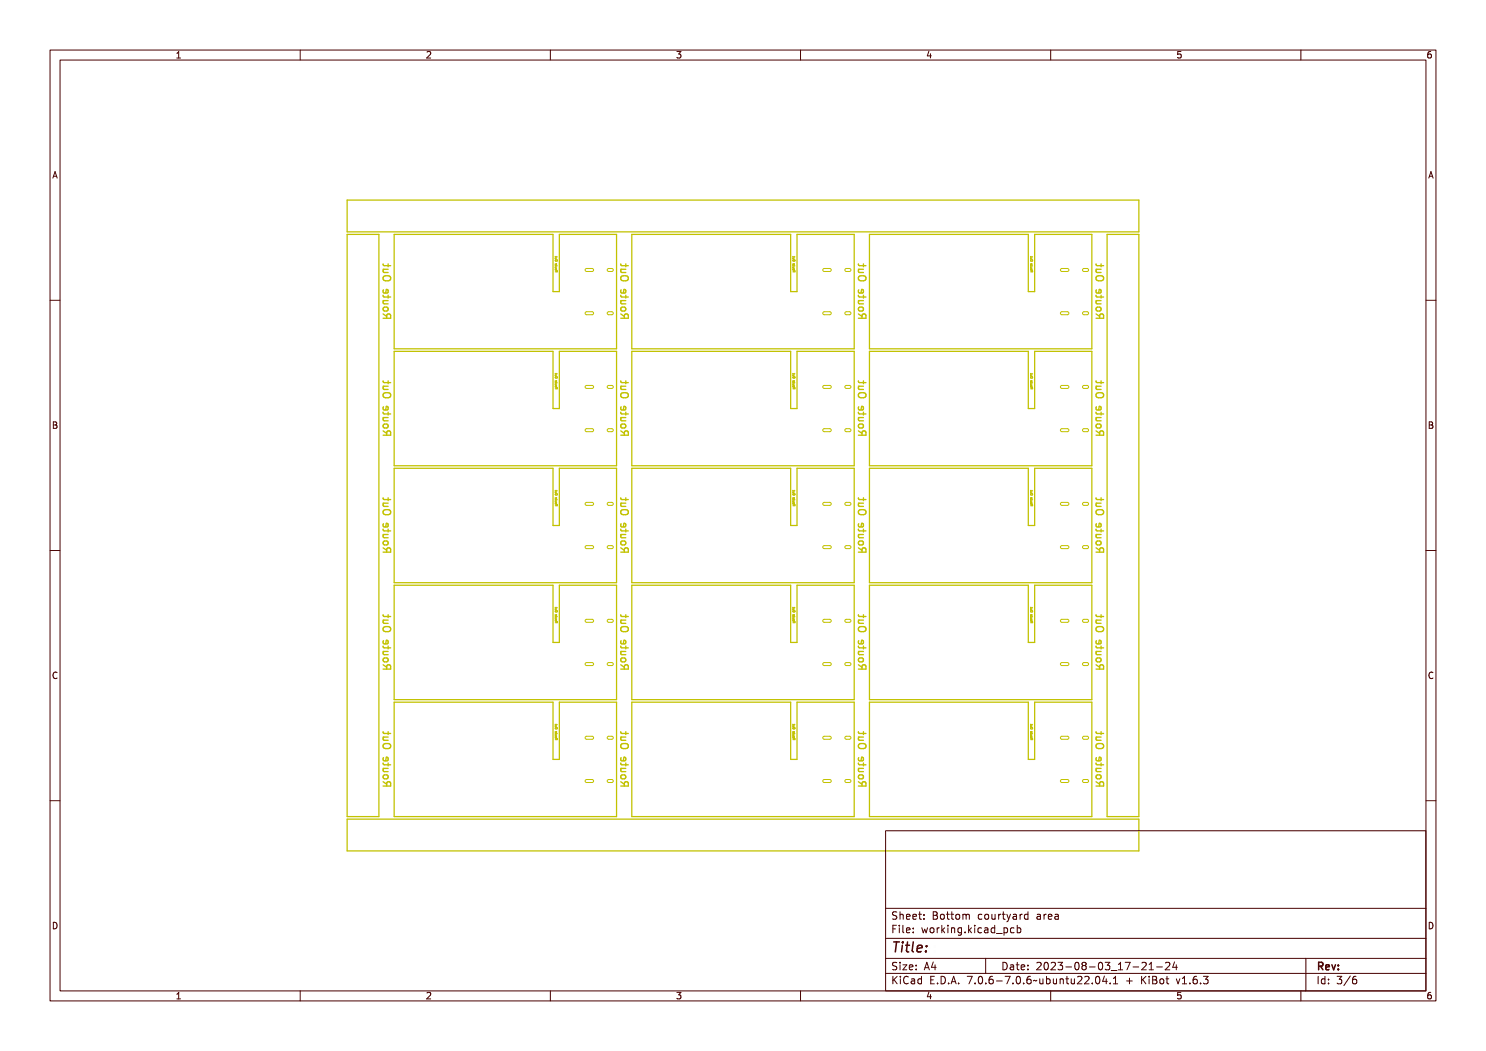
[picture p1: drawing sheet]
<svg xmlns="http://www.w3.org/2000/svg" width="297mm" height="210mm" viewBox="0 0 297 210" stroke-linecap="round" stroke-linejoin="round" font-family="sans-serif">
<defs><g id="words">
<text font-size="2.7" fill="#480000" x="178" y="190.3">Title:</text>
<g font-size="2" fill="#480000">
<text x="178" y="183.7">Sheet: Bottom courtyard area</text>
<text x="178" y="186.5">File: working.kicad_pcb</text>
<text x="178" y="193.9">Size: A4</text>
<text x="178" y="196.6">KiCad E.D.A. 7.0.6-7.0.6~ubuntu22.04.1 + KiBot v1.6.3</text>
<text x="200" y="193.9">Date: 2023-08-03_17-21-24</text>
<text x="263" y="196.6">Id: 3/6</text>
<text x="263" y="193.9">Rev:</text>
</g>
<g font-size="1.7" fill="#480000">
<text x="35" y="11.7">1</text>
<text x="85" y="11.7">2</text>
<text x="135" y="11.7">3</text>
<text x="185" y="11.7">4</text>
<text x="235" y="11.7">5</text>
<text x="285" y="11.7">6</text>
<text x="10.5" y="35.7">A</text>
<text x="285.5" y="35.7">A</text>
<text x="10.5" y="85.6">B</text>
<text x="285.5" y="85.6">B</text>
<text x="10.5" y="135.7">C</text>
<text x="285.5" y="135.7">C</text>
<text x="10.5" y="185.6">D</text>
<text x="285.5" y="185.6">D</text>
<text x="35" y="199.7">1</text>
<text x="85" y="199.7">2</text>
<text x="135" y="199.7">3</text>
<text x="185" y="199.7">4</text>
<text x="235" y="199.7">5</text>
<text x="285" y="199.7">6</text>
</g>
</g></defs>
<g fill="none" stroke="#c2c200" stroke-width=".25">
<path d="M69.4 40h158.2v6.3h-158.2zM69.4 46.8h6.3v116.4h-6.3zM78.8 46.8h31.7v11.5h1.3v-11.5h11.4v22.9h-44.4zM126.3 46.8h31.7v11.5h1.3v-11.5h11.4v22.9h-44.4zM173.8 46.8h31.7v11.5h1.3v-11.5h11.4v22.9h-44.4zM221.3 46.8h6.3v116.4h-6.3zM78.8 70.2h31.7v11.4h1.3v-11.4h11.4v22.9h-44.4zM126.3 70.2h31.7v11.4h1.3v-11.4h11.4v22.9h-44.4zM173.8 70.2h31.7v11.4h1.3v-11.4h11.4v22.9h-44.4zM78.8 93.6h31.7v11.4h1.3v-11.4h11.4v22.8h-44.4zM126.3 93.6h31.7v11.4h1.3v-11.4h11.4v22.8h-44.4zM173.8 93.6h31.7v11.4h1.3v-11.4h11.4v22.8h-44.4z"/>
<path d="M78.8 116.9h31.7v11.5h1.3v-11.5h11.4v22.9h-44.4zM126.3 116.9h31.7v11.5h1.3v-11.5h11.4v22.9h-44.4zM173.8 116.9h31.7v11.5h1.3v-11.5h11.4v22.9h-44.4zM78.8 140.3h31.7v11.4h1.3v-11.4h11.4v22.9h-44.4zM126.3 140.3h31.7v11.4h1.3v-11.4h11.4v22.9h-44.4zM173.8 140.3h31.7v11.4h1.3v-11.4h11.4v22.9h-44.4zM69.4 163.7h158.2v6.3h-158.2z"/>
</g>
<g fill="none" stroke="#c2c200" stroke-width=".27">
<path d="M76.6 59l.2 .3h1.3M76.6 53.8h1M76.6 52.7l.2 .4h1.3M76.6 55.6a.9 .9 0 0 1 1.4 .2 .84 .84 0 0 1-.7 .5 .84 .84 0 0 1-.8-.5zM76.6 57.9v.4l.2 .3 .7-.1v-.6l-.3-.1-.1 .8M76.7 55.7a.9 .9 0 0 1 1.2 .1 .78 .78 0 0 1-1.2 0zM76.7 53.8l-.1 .2v.4l1 .1M76.8 55.2a1.02 1.02 0 0 1 1.3 .3 .51 .51 0 0 1-.5 .6h-.5a.51 .51 0 0 1-.5-.3 .51 .51 0 0 1 .2-.6zM76.9 59.1h.1v.4h.7l.2-.4h.1v.4l-.2 .1-.8 .1v.3h-.1v-.3h-.3v-.2h.3zM76.9 54.2h1.1v.2h-.2a.36 .36 0 0 1 .2 .4 .36 .36 0 0 1-.4 .2h-.7v-.1l.8-.1 .2-.2-.2-.2h-.8zM76.9 53h.1v.4h.7l.2-.4h.1v.4l-.2 .2h-.8v.3h-.1v-.3h-.3v-.2h.3zM77 57.9l.5-.1v.8a.42 .42 0 0 0 .4-.3 .42 .42 0 0 0-.1-.5 .48 .48 0 0 1 .3 .5 .48 .48 0 0 1-.3 .4 .55 .55 0 0 1-.7-.1 .55 .55 0 0 1-.1-.7z"/>
<path d="M77.1 58h.3v.6l-.3-.2zM77.6 52.7v.6M77.6 59v.6M124.1 59l.2 .3h1.3M124.1 53.8h1M124.1 52.7l.2 .4h1.3M124.1 55.6a.9 .9 0 0 1 1.4 .2 .84 .84 0 0 1-.7 .5 .84 .84 0 0 1-.8-.5zM124.1 57.9v.4l.2 .3 .7-.1v-.6l-.3-.1-.1 .8M124.2 55.7a.9 .9 0 0 1 1.2 .1 .78 .78 0 0 1-1.2 0zM124.2 53.8l-.1 .2v.4l1 .1M124.3 55.2a1.02 1.02 0 0 1 1.3 .3 .51 .51 0 0 1-.5 .6h-.5a.51 .51 0 0 1-.5-.3 .51 .51 0 0 1 .2-.6zM124.4 59.1h.1v.4h.7l.2-.4h.1v.4l-.2 .1-.8 .1v.3h-.1v-.3h-.3v-.2h.3z"/>
<path d="M124.4 54.2h1.1v.2h-.2a.36 .36 0 0 1 .2 .4 .36 .36 0 0 1-.4 .2h-.7v-.1l.8-.1 .2-.2-.2-.2h-.8zM124.4 53h.1v.4h.7l.2-.4h.1v.4l-.2 .2h-.8v.3h-.1v-.3h-.3v-.2h.3zM124.5 57.9l.5-.1v.8a.42 .42 0 0 0 .4-.3 .42 .42 0 0 0-.1-.5 .48 .48 0 0 1 .2 .5 .48 .48 0 0 1-.2 .4 .55 .55 0 0 1-.7-.1 .55 .55 0 0 1-.1-.7zM124.6 58h.3v.6l-.3-.2zM125.1 52.7v.6M125.1 59v.6M171.6 59l.2 .3h1.3M171.6 53.8h1M171.6 52.7l.2 .4h1.3M171.6 55.6a.9 .9 0 0 1 1.4 .2 .84 .84 0 0 1-.7 .5 .84 .84 0 0 1-.8-.5zM171.6 57.9v.4l.2 .3 .7-.1v-.6l-.3-.1-.1 .8M171.7 55.7a.9 .9 0 0 1 1.2 .1 .78 .78 0 0 1-1.2 0z"/>
<path d="M171.7 53.8l-.1 .2v.4l1 .1M171.8 55.2a1.02 1.02 0 0 1 1.3 .3 .51 .51 0 0 1-.5 .6h-.5a.51 .51 0 0 1-.5-.3 .51 .51 0 0 1 .2-.6zM171.9 59.1h.1v.4h.7l.2-.4h.1v.4l-.2 .1-.8 .1v.3h-.1v-.3h-.3v-.2h.3zM171.9 54.2h1.1v.2h-.2a.36 .36 0 0 1 .2 .4 .36 .36 0 0 1-.4 .2h-.7v-.1l.8-.1 .2-.2-.2-.2h-.8zM171.9 53h.1v.4h.7l.2-.4h.1v.4l-.2 .2h-.8v.3h-.1v-.3h-.3v-.2h.3zM172 57.9l.5-.1v.8a.42 .42 0 0 0 .4-.3 .42 .42 0 0 0-.1-.5 .48 .48 0 0 1 .2 .5 .48 .48 0 0 1-.2 .4 .55 .55 0 0 1-.7-.1 .55 .55 0 0 1-.1-.7zM172.1 58h.3v.6l-.3-.2zM172.6 52.7v.6M172.6 59v.6M219.1 52.7l.2 .4h1.3M219.1 59l.2 .3h1.3M219.1 53.8h1"/>
<path d="M219.1 55.6a.9 .9 0 0 1 1.4 .2 .84 .84 0 0 1-.7 .5 .84 .84 0 0 1-.8-.5zM219.1 57.9v.4l.2 .3 .7-.1v-.6l-.3-.1-.1 .8M219.2 55.7a.9 .9 0 0 1 1.2 .1 .78 .78 0 0 1-1.2 0zM219.2 53.8l-.1 .2v.4l1 .1M219.3 55.2a1.02 1.02 0 0 1 1.3 .3 .51 .51 0 0 1-.5 .6h-.5a.51 .51 0 0 1-.5-.3 .51 .51 0 0 1 .2-.6zM219.4 59.1h.1v.4h.7l.2-.4h.1v.4l-.2 .1-.8 .1v.3h-.1v-.3h-.3v-.2h.3zM219.4 54.2h1.1v.2h-.2a.36 .36 0 0 1 .2 .4 .36 .36 0 0 1-.4 .2h-.7v-.1l.8-.1 .2-.2-.2-.2h-.8zM219.4 53h.1v.4h.7l.2-.4h.1v.4l-.2 .2h-.8v.3h-.1v-.3h-.3v-.2h.3zM219.5 57.9l.5-.1v.8a.42 .42 0 0 0 .4-.3 .42 .42 0 0 0-.1-.5 .48 .48 0 0 1 .2 .5 .48 .48 0 0 1-.2 .4 .55 .55 0 0 1-.7-.1 .55 .55 0 0 1-.1-.7zM219.6 58h.3v.6l-.3-.2zM220.1 52.7v.6M220.1 59v.6"/>
<path d="M76.6 63.6h1.5v-.6l-.2-.2-.3-.1-.2 .2-.1 .7M76.6 60.1h1M76.6 76.1l.2 .4h1.3M76.6 77.2h1M76.6 62.7l.7 .5M76.6 78.9a.9 .9 0 0 1 1.4 .3 .84 .84 0 0 1-.7 .5 .84 .84 0 0 1-.8-.5zM76.6 61.5l.7-.1 .2 .1 .1 .4-.3 .3h-.4l-.3-.3zM76.6 78.7a.97 .97 0 0 1 1.5 .1 .51 .51 0 0 1-.5 .7h-.5a.5 .5 0 0 1-.5-.3 .5 .5 0 0 1 0-.5zM76.6 62.8l.5-.1 .2 .3 .7-.5v.2l-.5 .3-.1 .2v.2h.6v.2h-1.5zM76.7 79.1a.9 .9 0 0 1 1.2 .1 .78 .78 0 0 1-1.2 0zM76.7 60.1l-.1 .2v.3l1 .1M76.7 77.2l-.1 .2v.3l1 .1"/>
<path d="M76.8 63h.4v.4h-.5zM76.9 77.6h1.1v.1h-.2a.36 .36 0 0 1 .2 .5 .36 .36 0 0 1-.4 .2h-.7v-.2h.8l.2-.2-.2-.2-.8-.1zM76.9 76.4h.1v.4h.7l.2-.4h.1v.4l-.2 .1-.8 .1v.3h-.1v-.3h-.3v-.2h.3zM76.9 60.3h1.1v.1h-.2a.36 .36 0 0 1 .2 .5 .36 .36 0 0 1-.4 .2h-.7v-.2h.8l.2-.2-.2-.2-.8-.1zM77.1 61.7l.5-.1 .3 .2a.4 .4 0 0 1-.4 .4 .4 .4 0 0 1-.4-.4zM77.6 76.1v.6M124.1 63.6h1.5v-.6l-.2-.2-.3-.1-.2 .2-.1 .7M124.1 60.1h1M124.1 77.2h1M124.1 76.1l.2 .4h1.3M124.1 62.7l.7 .5M124.1 78.9a.9 .9 0 0 1 1.4 .3 .84 .84 0 0 1-.7 .5 .84 .84 0 0 1-.8-.5z"/>
<path d="M124.1 78.7a.97 .97 0 0 1 1.5 .1 .51 .51 0 0 1-.5 .7h-.5a.5 .5 0 0 1-.5-.3 .5 .5 0 0 1 0-.5zM124.1 62.8l.5-.1 .2 .3 .7-.5v.2l-.5 .3-.1 .2v.2h.6v.2h-1.5zM124.2 79.1a.9 .9 0 0 1 1.2 .1 .78 .78 0 0 1-1.2 0zM124.2 61.4h.7l.2 .3-.1 .3-.2 .2-.6-.1-.1-.2zM124.2 60.1l-.1 .2v.3l1 .1M124.2 77.2l-.1 .2v.3l1 .1M124.3 63h.4v.4h-.5zM124.4 77.6h1.1v.1h-.2a.36 .36 0 0 1 .2 .5 .36 .36 0 0 1-.4 .2h-.7v-.2h.8l.2-.2-.2-.2-.8-.1zM124.4 76.4h.1v.4h.7l.2-.4h.1v.4l-.2 .1-.8 .1v.3h-.1v-.3h-.3v-.2h.3zM124.4 60.3h1.1v.1h-.2a.36 .36 0 0 1 .2 .5 .36 .36 0 0 1-.4 .2h-.7v-.2h.8l.2-.2-.2-.2-.8-.1zM124.6 61.7l.5-.1 .3 .2a.4 .4 0 0 1-.4 .4 .4 .4 0 0 1-.4-.4zM125.1 76.1v.6"/>
<path d="M171.6 63.6h1.5v-.6l-.2-.2-.3-.1-.2 .2-.1 .7M171.6 60.1h1M171.6 77.2h1M171.6 76.1l.2 .4h1.3M171.6 62.7l.7 .5M171.6 78.9a.9 .9 0 0 1 1.4 .3 .84 .84 0 0 1-.7 .5 .84 .84 0 0 1-.8-.5zM171.6 61.5l.7-.1 .2 .1 .1 .4-.3 .3h-.4l-.3-.3zM171.6 78.7a.97 .97 0 0 1 1.5 .1 .51 .51 0 0 1-.5 .7h-.5a.5 .5 0 0 1-.5-.3 .5 .5 0 0 1 0-.5zM171.6 62.8l.5-.1 .2 .3 .7-.5v.2l-.5 .3-.1 .2v.2h.6v.2h-1.5zM171.7 79.1a.9 .9 0 0 1 1.2 .1 .78 .78 0 0 1-1.2 0zM171.7 60.1l-.1 .2v.3l1 .1M171.7 77.2l-.1 .2v.3l1 .1"/>
<path d="M171.8 63h.4v.4h-.5zM171.9 60.3h1.1v.1h-.2a.36 .36 0 0 1 .2 .5 .36 .36 0 0 1-.4 .2h-.7v-.2h.8l.2-.2-.2-.2-.8-.1zM171.9 77.6h1.1v.1h-.2a.36 .36 0 0 1 .2 .5 .36 .36 0 0 1-.4 .2h-.7v-.2h.8l.2-.2-.2-.2-.8-.1zM171.9 76.4h.1v.4h.7l.2-.4h.1v.4l-.2 .1-.8 .1v.3h-.1v-.3h-.3v-.2h.3zM172.1 61.7l.5-.1 .3 .2a.4 .4 0 0 1-.4 .4 .4 .4 0 0 1-.4-.4zM172.6 76.1v.6M219.1 62.7l.7 .5M219.1 63.6h1.5v-.6l-.2-.2-.3-.1-.2 .2-.1 .7M219.1 76.1l.2 .4h1.3M219.1 60.1h1M219.1 77.2h1M219.1 78.9a.9 .9 0 0 1 1.4 .3 .84 .84 0 0 1-.7 .5 .84 .84 0 0 1-.8-.5z"/>
<path d="M219.1 78.7a.97 .97 0 0 1 1.5 .1 .51 .51 0 0 1-.5 .7h-.5a.5 .5 0 0 1-.5-.3 .5 .5 0 0 1 0-.5zM219.1 61.5l.7-.1 .2 .1 .1 .4-.3 .3h-.4l-.3-.3zM219.1 62.8l.5-.1 .2 .3 .7-.5v.2l-.5 .3-.1 .2v.2h.6v.2h-1.5zM219.2 79.1a.9 .9 0 0 1 1.2 .1 .78 .78 0 0 1-1.2 0zM219.2 60.1l-.1 .2v.3l1 .1M219.2 77.2l-.1 .2v.3l1 .1M219.3 63h.4v.4h-.5zM219.4 60.3h1.1v.1h-.2a.36 .36 0 0 1 .2 .5 .36 .36 0 0 1-.4 .2h-.7v-.2h.8l.2-.2-.2-.2-.8-.1zM219.4 77.6h1.1v.1h-.2a.36 .36 0 0 1 .2 .5 .36 .36 0 0 1-.4 .2h-.7v-.2h.8l.2-.2-.2-.2-.8-.1zM219.4 76.4h.1v.4h.7l.2-.4h.1v.4l-.2 .1-.8 .1v.3h-.1v-.3h-.3v-.2h.3zM219.6 61.7l.5-.1 .3 .2a.4 .4 0 0 1-.4 .4 .4 .4 0 0 1-.4-.4zM220.1 76.1v.6"/>
<path d="M76.6 87h1.5v-.6l-.2-.2-.3-.1-.2 .1-.1 .8M76.6 82.4l.2 .3h1.3M76.6 99.5l.2 .3h1.3M76.6 83.4h1M76.6 86.1l.7 .5M76.6 81.3v.4l.2 .2h.7v-.6l-.3-.1-.1 .7M76.6 86.2l.5-.1 .2 .2 .7-.4v.2l-.5 .2-.1 .3v.2h.6v.2h-1.5zM76.7 84.8h.7l.2 .2-.1 .4-.2 .1-.6-.1-.1-.2zM76.7 83.4l-.1 .3v.3l1 .1M76.8 86.3h.4v.5h-.5zM76.9 83.6h1.1v.2h-.2a.36 .36 0 0 1 .2 .5 .36 .36 0 0 1-.4 .2h-.7v-.2h.8l.2-.2-.2-.3h-.8zM76.9 82.4h.1v.4h.7l.2-.4h.1v.4l-.2 .2h-.8v.3h-.1v-.3h-.3v-.2h.3z"/>
<path d="M76.9 99.7h.1v.5l.7-.1 .2-.4h.1v.4l-.2 .2h-.8v.3h-.1v-.3h-.3v-.1h.3zM77 81.3l.5-.2v.8a.42 .42 0 0 0 .4-.2 .42 .42 0 0 0-.1-.5 .48 .48 0 0 1 .3 .4 .48 .48 0 0 1-.3 .5 .55 .55 0 0 1-.7-.1 .55 .55 0 0 1-.1-.7zM77.1 81.4l.3-.1v.6l-.3-.2zM77.1 85.1l.5-.1 .3 .2a.4 .4 0 0 1-.4 .4 .4 .4 0 0 1-.4-.4zM77.6 82.4v.5M77.6 99.5v.5M124.1 87h1.5v-.6l-.2-.2-.3-.1-.2 .1-.1 .8M124.1 83.4h1M124.1 82.4l.2 .3h1.3M124.1 99.5l.2 .3h1.3M124.1 86.1l.7 .5M124.1 81.3v.4l.2 .2h.7v-.6l-.3-.1-.1 .7"/>
<path d="M124.1 86.2l.5-.1 .2 .2 .7-.4v.2l-.5 .2-.1 .3v.2h.6v.2h-1.5zM124.2 84.8h.7l.2 .2-.1 .4-.2 .1-.6-.1-.1-.2zM124.2 83.4l-.1 .3v.3l1 .1M124.3 86.3h.4v.5h-.5zM124.4 99.7h.1v.5l.7-.1 .2-.4h.1v.4l-.2 .2h-.8v.3h-.1v-.3h-.3v-.1h.3zM124.4 83.6h1.1v.2h-.2a.36 .36 0 0 1 .2 .5 .36 .36 0 0 1-.4 .2h-.7v-.2h.8l.2-.2-.2-.3h-.8zM124.4 82.4h.1v.4h.7l.2-.4h.1v.4l-.2 .2h-.8v.3h-.1v-.3h-.3v-.2h.3zM124.5 81.3l.5-.2v.8a.42 .42 0 0 0 .4-.2 .42 .42 0 0 0-.1-.5 .48 .48 0 0 1 .2 .4 .48 .48 0 0 1-.2 .5 .55 .55 0 0 1-.7-.1 .55 .55 0 0 1-.1-.7zM124.6 81.4l.3-.1v.6l-.3-.2zM124.6 85.1l.5-.1 .3 .2a.4 .4 0 0 1-.4 .4 .4 .4 0 0 1-.4-.4zM125.1 82.4v.5M125.1 99.5v.5"/>
<path d="M171.6 87h1.5v-.6l-.2-.2-.3-.1-.2 .1-.1 .8M171.6 83.4h1M171.6 82.4l.2 .3h1.3M171.6 99.5l.2 .3h1.3M171.6 86.1l.7 .5M171.6 81.3v.4l.2 .2h.7v-.6l-.3-.1-.1 .7M171.6 86.2l.5-.1 .2 .2 .7-.4v.2l-.5 .2-.1 .3v.2h.6v.2h-1.5zM171.7 84.8h.7l.2 .2-.1 .4-.2 .1-.6-.1-.1-.2zM171.7 83.4l-.1 .3v.3l1 .1M171.8 86.3h.4v.5h-.5zM171.9 99.7h.1v.5l.7-.1 .2-.4h.1v.4l-.2 .2h-.8v.3h-.1v-.3h-.3v-.1h.3zM171.9 83.6h1.1v.2h-.2a.36 .36 0 0 1 .2 .5 .36 .36 0 0 1-.4 .2h-.7v-.2h.8l.2-.2-.2-.3h-.8z"/>
<path d="M171.9 82.4h.1v.4h.7l.2-.4h.1v.4l-.2 .2h-.8v.3h-.1v-.3h-.3v-.2h.3zM172 81.3l.5-.2v.8a.42 .42 0 0 0 .4-.2 .42 .42 0 0 0-.1-.5 .48 .48 0 0 1 .2 .4 .48 .48 0 0 1-.2 .5 .55 .55 0 0 1-.7-.1 .55 .55 0 0 1-.1-.7zM172.1 81.4l.3-.1v.6l-.3-.2zM172.1 85.1l.5-.1 .3 .2a.4 .4 0 0 1-.4 .4 .4 .4 0 0 1-.4-.4zM172.6 82.4v.5M172.6 99.5v.5M219.1 87h1.5v-.6l-.2-.2-.3-.1-.2 .1-.1 .8M219.1 82.4l.2 .3h1.3M219.1 99.5l.2 .3h1.3M219.1 86.1l.7 .5M219.1 83.4h1M219.1 81.3v.4l.2 .2h.7v-.6l-.3-.1-.1 .7"/>
<path d="M219.1 86.2l.5-.1 .2 .2 .7-.4v.2l-.5 .2-.1 .3v.2h.6v.2h-1.5zM219.2 84.8h.7l.2 .2-.1 .4-.2 .1-.6-.1-.1-.2zM219.2 83.4l-.1 .3v.3l1 .1M219.3 86.3h.4v.5h-.5zM219.4 83.6h1.1v.2h-.2a.36 .36 0 0 1 .2 .5 .36 .36 0 0 1-.4 .2h-.7v-.2h.8l.2-.2-.2-.3h-.8zM219.4 82.4h.1v.4h.7l.2-.4h.1v.4l-.2 .2h-.8v.3h-.1v-.3h-.3v-.2h.3zM219.4 99.7h.1v.5l.7-.1 .2-.4h.1v.4l-.2 .2h-.8v.3h-.1v-.3h-.3v-.1h.3zM219.5 81.3l.5-.2v.8a.42 .42 0 0 0 .4-.2 .42 .42 0 0 0-.1-.5 .48 .48 0 0 1 .2 .4 .48 .48 0 0 1-.2 .5 .55 .55 0 0 1-.7-.1 .55 .55 0 0 1-.1-.7zM219.6 81.4l.3-.1v.6l-.3-.2zM219.6 85.1l.5-.1 .3 .2a.4 .4 0 0 1-.4 .4 .4 .4 0 0 1-.4-.4zM220.1 82.4v.5M220.1 99.5v.5"/>
<path d="M76.6 110.3h1.5v-.5l-.2-.3h-.3l-.2 .1-.1 .7M76.6 105.7l.2 .4h1.3M76.6 106.8h1M76.6 100.5h1M76.6 109.5l.7 .5M76.6 102.3a.9 .9 0 0 1 1.4 .3 .84 .84 0 0 1-.7 .5 .84 .84 0 0 1-.8-.5zM76.6 104.6v.5l.2 .2 .7-.1v-.6h-.3l-.1 .7M76.6 108.2l.7-.1 .2 .1 .1 .4-.3 .3h-.4l-.3-.3zM76.6 109.5l.5-.1 .2 .3 .7-.5v.3l-.5 .2-.1 .2v.2h.6v.2h-1.5zM76.7 102.4a.9 .9 0 0 1 1.2 .2 .78 .78 0 0 1-1.2 0zM76.7 100.5l-.1 .3v.3l1 .1M76.7 106.8l-.1 .2v.4l1 .1"/>
<path d="M76.8 109.7h.4v.4h-.5zM76.8 101.9a1.02 1.02 0 0 1 1.3 .3 .51 .51 0 0 1-.5 .6h-.5a.51 .51 0 0 1-.5-.3 .51 .51 0 0 1 .2-.6zM76.9 107h1.1v.2h-.2a.36 .36 0 0 1 .2 .4 .36 .36 0 0 1-.4 .2h-.7v-.1l.8-.1 .2-.2-.2-.2h-.8zM76.9 105.8h.1v.4h.7l.2-.4h.1v.4l-.2 .2h-.8v.3h-.1v-.3h-.3v-.2h.3zM76.9 100.9h1.1v.2h-.2a.36 .36 0 0 1 .2 .5 .36 .36 0 0 1-.4 .2h-.7v-.2h.8l.2-.2-.2-.3h-.8zM77 104.6l.5-.1v.8a.42 .42 0 0 0 .4-.3 .42 .42 0 0 0-.1-.4 .48 .48 0 0 1 .3 .4 .48 .48 0 0 1-.3 .4 .55 .55 0 0 1-.7-.1 .55 .55 0 0 1-.1-.7zM77.1 104.8l.3-.1v.6l-.3-.2zM77.1 108.4h.5l.3 .1a.4 .4 0 0 1-.4 .4 .4 .4 0 0 1-.4-.4zM77.6 105.7v.6M124.1 109.5l.7 .5M124.1 110.3h1.5v-.5l-.2-.3h-.3l-.2 .1-.1 .7M124.1 105.7l.2 .4h1.3"/>
<path d="M124.1 106.8h1M124.1 100.5h1M124.1 102.3a.9 .9 0 0 1 1.4 .3 .84 .84 0 0 1-.7 .5 .84 .84 0 0 1-.8-.5zM124.1 104.6v.5l.2 .2 .7-.1v-.6h-.3l-.1 .7M124.1 109.5l.5-.1 .2 .3 .7-.5v.3l-.5 .2-.1 .2v.2h.6v.2h-1.5zM124.2 102.4a.9 .9 0 0 1 1.2 .2 .78 .78 0 0 1-1.2 0zM124.2 108.2h.7l.2 .2-.1 .3-.2 .2-.6-.1-.1-.2zM124.2 100.5l-.1 .3v.3l1 .1M124.2 106.8l-.1 .2v.4l1 .1M124.3 109.7h.4v.4h-.5zM124.3 101.9a1.02 1.02 0 0 1 1.3 .3 .51 .51 0 0 1-.5 .6h-.5a.51 .51 0 0 1-.5-.3 .51 .51 0 0 1 .2-.6zM124.4 107h1.1v.2h-.2a.36 .36 0 0 1 .2 .4 .36 .36 0 0 1-.4 .2h-.7v-.1l.8-.1 .2-.2-.2-.2h-.8z"/>
<path d="M124.4 105.8h.1v.4h.7l.2-.4h.1v.4l-.2 .2h-.8v.3h-.1v-.3h-.3v-.2h.3zM124.4 100.9h1.1v.2h-.2a.36 .36 0 0 1 .2 .5 .36 .36 0 0 1-.4 .2h-.7v-.2h.8l.2-.2-.2-.3h-.8zM124.5 104.6l.5-.1v.8a.42 .42 0 0 0 .4-.3 .42 .42 0 0 0-.1-.4 .48 .48 0 0 1 .2 .4 .48 .48 0 0 1-.2 .4 .55 .55 0 0 1-.7-.1 .55 .55 0 0 1-.1-.7zM124.6 104.8l.3-.1v.6l-.3-.2zM124.6 108.4h.5l.3 .1a.4 .4 0 0 1-.4 .4 .4 .4 0 0 1-.4-.4zM125.1 105.7v.6M171.6 110.3h1.5v-.5l-.2-.3h-.3l-.2 .1-.1 .7M171.6 106.8h1M171.6 105.7l.2 .4h1.3M171.6 100.5h1M171.6 109.5l.7 .5M171.6 102.3a.9 .9 0 0 1 1.4 .3 .84 .84 0 0 1-.7 .5 .84 .84 0 0 1-.8-.5z"/>
<path d="M171.6 108.2l.7-.1 .2 .1 .1 .4-.3 .3h-.4l-.3-.3zM171.6 104.6v.5l.2 .2 .7-.1v-.6h-.3l-.1 .7M171.6 109.5l.5-.1 .2 .3 .7-.5v.3l-.5 .2-.1 .2v.2h.6v.2h-1.5zM171.7 102.4a.9 .9 0 0 1 1.2 .2 .78 .78 0 0 1-1.2 0zM171.7 106.8l-.1 .2v.4l1 .1M171.7 100.5l-.1 .3v.3l1 .1M171.8 109.7h.4v.4h-.5zM171.8 101.9a1.02 1.02 0 0 1 1.3 .3 .51 .51 0 0 1-.5 .6h-.5a.51 .51 0 0 1-.5-.3 .51 .51 0 0 1 .2-.6zM171.9 107h1.1v.2h-.2a.36 .36 0 0 1 .2 .4 .36 .36 0 0 1-.4 .2h-.7v-.1l.8-.1 .2-.2-.2-.2h-.8zM171.9 105.8h.1v.4h.7l.2-.4h.1v.4l-.2 .2h-.8v.3h-.1v-.3h-.3v-.2h.3zM171.9 100.9h1.1v.2h-.2a.36 .36 0 0 1 .2 .5 .36 .36 0 0 1-.4 .2h-.7v-.2h.8l.2-.2-.2-.3h-.8zM172 104.6l.5-.1v.8a.42 .42 0 0 0 .4-.3 .42 .42 0 0 0-.1-.4 .48 .48 0 0 1 .2 .4 .48 .48 0 0 1-.2 .4 .55 .55 0 0 1-.7-.1 .55 .55 0 0 1-.1-.7z"/>
<path d="M172.1 104.8l.3-.1v.6l-.3-.2zM172.1 108.4h.5l.3 .1a.4 .4 0 0 1-.4 .4 .4 .4 0 0 1-.4-.4zM172.6 105.7v.6M219.1 110.3h1.5v-.5l-.2-.3h-.3l-.2 .1-.1 .7M219.1 105.7l.2 .4h1.3M219.1 106.8h1M219.1 100.5h1M219.1 109.5l.7 .5M219.1 102.3a.9 .9 0 0 1 1.4 .3 .84 .84 0 0 1-.7 .5 .84 .84 0 0 1-.8-.5zM219.1 104.6v.5l.2 .2 .7-.1v-.6h-.3l-.1 .7M219.1 108.2l.7-.1 .2 .1 .1 .4-.3 .3h-.4l-.3-.3zM219.1 109.5l.5-.1 .2 .3 .7-.5v.3l-.5 .2-.1 .2v.2h.6v.2h-1.5z"/>
<path d="M219.2 102.4a.9 .9 0 0 1 1.2 .2 .78 .78 0 0 1-1.2 0zM219.2 100.5l-.1 .3v.3l1 .1M219.2 106.8l-.1 .2v.4l1 .1M219.3 109.7h.4v.4h-.5zM219.3 101.9a1.02 1.02 0 0 1 1.3 .3 .51 .51 0 0 1-.5 .6h-.5a.51 .51 0 0 1-.5-.3 .51 .51 0 0 1 .2-.6zM219.4 107h1.1v.2h-.2a.36 .36 0 0 1 .2 .4 .36 .36 0 0 1-.4 .2h-.7v-.1l.8-.1 .2-.2-.2-.2h-.8zM219.4 105.8h.1v.4h.7l.2-.4h.1v.4l-.2 .2h-.8v.3h-.1v-.3h-.3v-.2h.3zM219.4 100.9h1.1v.2h-.2a.36 .36 0 0 1 .2 .5 .36 .36 0 0 1-.4 .2h-.7v-.2h.8l.2-.2-.2-.3h-.8zM219.5 104.6l.5-.1v.8a.42 .42 0 0 0 .4-.3 .42 .42 0 0 0-.1-.4 .48 .48 0 0 1 .2 .4 .48 .48 0 0 1-.2 .4 .55 .55 0 0 1-.7-.1 .55 .55 0 0 1-.1-.7zM219.6 104.8l.3-.1v.6l-.3-.2zM219.6 108.4h.5l.3 .1a.4 .4 0 0 1-.4 .4 .4 .4 0 0 1-.4-.4zM220.1 105.7v.6"/>
<path d="M76.6 133.7h1.5v-.6l-.2-.2-.3-.1-.2 .2-.1 .7M76.6 122.8l.2 .4h1.3M76.6 129.1l.2 .4h1.3M76.6 132.8l.7 .5M76.6 130.2h1M76.6 123.9h1M76.6 125.7a.9 .9 0 0 1 1.4 .2 .84 .84 0 0 1-.7 .5 .84 .84 0 0 1-.8-.5zM76.6 125.4a.96 .96 0 0 1 1.5 .2 .51 .51 0 0 1-.5 .6h-.5a.5 .5 0 0 1-.5-.2 .5 .5 0 0 1 0-.6zM76.6 128v.4l.2 .3 .7-.1v-.6l-.3-.1-.1 .8M76.6 131.6l.7-.1 .2 .1 .1 .4-.3 .3h-.4l-.3-.3zM76.6 132.9l.5-.1 .2 .3 .7-.5v.2l-.5 .3-.1 .2v.2h.6v.2h-1.5zM76.7 125.8a.9 .9 0 0 1 1.2 .1 .78 .78 0 0 1-1.2 0z"/>
<path d="M76.7 123.9l-.1 .2v.4l1 .1M76.7 130.2l-.1 .2v.3l1 .1M76.8 133.1h.4v.4h-.5zM76.9 130.4h1.1v.1h-.2a.36 .36 0 0 1 .2 .5 .36 .36 0 0 1-.4 .2h-.7v-.2h.8l.2-.2-.2-.2-.8-.1zM76.9 129.2h.1v.4h.7l.2-.4h.1v.4l-.2 .1-.8 .1v.3h-.1v-.3h-.3v-.2h.3zM76.9 124.3h1.1v.2h-.2a.36 .36 0 0 1 .2 .4 .36 .36 0 0 1-.4 .2h-.7v-.1h.8l.2-.3-.2-.2h-.8zM76.9 123.1h.1v.4h.7l.2-.4h.1v.4l-.2 .2h-.8v.3h-.1v-.3h-.3v-.2h.3zM77 128l.5-.1v.8a.42 .42 0 0 0 .4-.3 .42 .42 0 0 0-.1-.5 .48 .48 0 0 1 .3 .5 .48 .48 0 0 1-.3 .4 .55 .55 0 0 1-.7-.1 .55 .55 0 0 1-.1-.7zM77.1 128.1h.3v.6l-.3-.2zM77.1 131.8l.5-.1 .3 .2a.4 .4 0 0 1-.4 .4 .4 .4 0 0 1-.4-.4zM77.6 122.8v.6M77.6 129.1v.6"/>
<path d="M124.1 133.7h1.5v-.6l-.2-.2-.3-.1-.2 .2-.1 .7M124.1 122.8l.2 .4h1.3M124.1 129.1l.2 .4h1.3M124.1 130.2h1M124.1 123.9h1M124.1 132.8l.7 .5M124.1 125.7a.9 .9 0 0 1 1.4 .2 .84 .84 0 0 1-.7 .5 .84 .84 0 0 1-.8-.5zM124.1 131.6l.7-.1 .2 .1 .1 .4-.3 .3h-.4l-.3-.3zM124.1 128v.4l.2 .3 .7-.1v-.6l-.3-.1-.1 .8M124.1 132.9l.5-.1 .2 .3 .7-.5v.2l-.5 .3-.1 .2v.2h.6v.2h-1.5zM124.2 125.8a.9 .9 0 0 1 1.2 .1 .78 .78 0 0 1-1.2 0zM124.2 123.9l-.1 .2v.4l1 .1"/>
<path d="M124.2 130.2l-.1 .2v.3l1 .1M124.3 133.1h.4v.4h-.5zM124.3 125.3a1.01 1.01 0 0 1 1.3 .3 .51 .51 0 0 1-.5 .6h-.5a.51 .51 0 0 1-.5-.3 .51 .51 0 0 1 .2-.6zM124.4 130.4h1.1v.1h-.2a.36 .36 0 0 1 .2 .5 .36 .36 0 0 1-.4 .2h-.7v-.2h.8l.2-.2-.2-.2-.8-.1zM124.4 129.2h.1v.4h.7l.2-.4h.1v.4l-.2 .1-.8 .1v.3h-.1v-.3h-.3v-.2h.3zM124.4 124.3h1.1v.2h-.2a.36 .36 0 0 1 .2 .4 .36 .36 0 0 1-.4 .2h-.7v-.1h.8l.2-.3-.2-.2h-.8zM124.4 123.1h.1v.4h.7l.2-.4h.1v.4l-.2 .2h-.8v.3h-.1v-.3h-.3v-.2h.3zM124.5 128l.5-.1v.8a.42 .42 0 0 0 .4-.3 .42 .42 0 0 0-.1-.5 .48 .48 0 0 1 .2 .5 .48 .48 0 0 1-.2 .4 .55 .55 0 0 1-.7-.1 .55 .55 0 0 1-.1-.7zM124.6 128.1h.3v.6l-.3-.2zM124.6 131.8l.5-.1 .3 .2a.4 .4 0 0 1-.4 .4 .4 .4 0 0 1-.4-.4zM125.1 122.8v.6M125.1 129.1v.6"/>
<path d="M171.6 133.7h1.5v-.6l-.2-.2-.3-.1-.2 .2-.1 .7M171.6 130.2h1M171.6 129.1l.2 .4h1.3M171.6 123.9h1M171.6 122.8l.2 .4h1.3M171.6 132.8l.7 .5M171.6 125.7a.9 .9 0 0 1 1.4 .2 .84 .84 0 0 1-.7 .5 .84 .84 0 0 1-.8-.5zM171.6 131.6l.7-.1 .2 .1 .1 .4-.3 .3h-.4l-.3-.3zM171.6 128v.4l.2 .3 .7-.1v-.6l-.3-.1-.1 .8M171.6 125.4a.96 .96 0 0 1 1.5 .2 .51 .51 0 0 1-.5 .6h-.5a.5 .5 0 0 1-.5-.2 .5 .5 0 0 1 0-.6zM171.6 132.9l.5-.1 .2 .3 .7-.5v.2l-.5 .3-.1 .2v.2h.6v.2h-1.5zM171.7 125.8a.9 .9 0 0 1 1.2 .1 .78 .78 0 0 1-1.2 0z"/>
<path d="M171.7 130.2l-.1 .2v.3l1 .1M171.7 123.9l-.1 .2v.4l1 .1M171.8 133.1h.4v.4h-.5zM171.9 130.4h1.1v.1h-.2a.36 .36 0 0 1 .2 .5 .36 .36 0 0 1-.4 .2h-.7v-.2h.8l.2-.2-.2-.2-.8-.1zM171.9 129.2h.1v.4h.7l.2-.4h.1v.4l-.2 .1-.8 .1v.3h-.1v-.3h-.3v-.2h.3zM171.9 124.3h1.1v.2h-.2a.36 .36 0 0 1 .2 .4 .36 .36 0 0 1-.4 .2h-.7v-.1h.8l.2-.3-.2-.2h-.8zM171.9 123.1h.1v.4h.7l.2-.4h.1v.4l-.2 .2h-.8v.3h-.1v-.3h-.3v-.2h.3zM172 128l.5-.1v.8a.42 .42 0 0 0 .4-.3 .42 .42 0 0 0-.1-.5 .48 .48 0 0 1 .2 .5 .48 .48 0 0 1-.2 .4 .55 .55 0 0 1-.7-.1 .55 .55 0 0 1-.1-.7zM172.1 128.1h.3v.6l-.3-.2zM172.1 131.8l.5-.1 .3 .2a.4 .4 0 0 1-.4 .4 .4 .4 0 0 1-.4-.4zM172.6 122.8v.6M172.6 129.1v.6"/>
<path d="M219.1 133.7h1.5v-.6l-.2-.2-.3-.1-.2 .2-.1 .7M219.1 122.8l.2 .4h1.3M219.1 129.1l.2 .4h1.3M219.1 130.2h1M219.1 123.9h1M219.1 132.8l.7 .5M219.1 125.7a.9 .9 0 0 1 1.4 .2 .84 .84 0 0 1-.7 .5 .84 .84 0 0 1-.8-.5zM219.1 125.4a.96 .96 0 0 1 1.5 .2 .51 .51 0 0 1-.5 .6h-.5a.5 .5 0 0 1-.5-.2 .5 .5 0 0 1 0-.6zM219.1 128v.4l.2 .3 .7-.1v-.6l-.3-.1-.1 .8M219.1 131.6l.7-.1 .2 .1 .1 .4-.3 .3h-.4l-.3-.3zM219.1 132.9l.5-.1 .2 .3 .7-.5v.2l-.5 .3-.1 .2v.2h.6v.2h-1.5zM219.2 125.8a.9 .9 0 0 1 1.2 .1 .78 .78 0 0 1-1.2 0z"/>
<path d="M219.2 123.9l-.1 .2v.4l1 .1M219.2 130.2l-.1 .2v.3l1 .1M219.3 133.1h.4v.4h-.5zM219.4 130.4h1.1v.1h-.2a.36 .36 0 0 1 .2 .5 .36 .36 0 0 1-.4 .2h-.7v-.2h.8l.2-.2-.2-.2-.8-.1zM219.4 129.2h.1v.4h.7l.2-.4h.1v.4l-.2 .1-.8 .1v.3h-.1v-.3h-.3v-.2h.3zM219.4 124.3h1.1v.2h-.2a.36 .36 0 0 1 .2 .4 .36 .36 0 0 1-.4 .2h-.7v-.1h.8l.2-.3-.2-.2h-.8zM219.4 123.1h.1v.4h.7l.2-.4h.1v.4l-.2 .2h-.8v.3h-.1v-.3h-.3v-.2h.3zM219.5 128l.5-.1v.8a.42 .42 0 0 0 .4-.3 .42 .42 0 0 0-.1-.5 .48 .48 0 0 1 .2 .5 .48 .48 0 0 1-.2 .4 .55 .55 0 0 1-.7-.1 .55 .55 0 0 1-.1-.7zM219.6 128.1h.3v.6l-.3-.2zM219.6 131.8l.5-.1 .3 .2a.4 .4 0 0 1-.4 .4 .4 .4 0 0 1-.4-.4zM220.1 122.8v.6M220.1 129.1v.6"/>
<path d="M76.6 156.2l.7 .5M76.6 157.1h1.5v-.6l-.2-.2-.3-.1-.2 .1-.1 .8M76.6 146.2l.2 .4h1.3M76.6 152.5l.2 .3h1.3M76.6 153.5h1M76.6 147.3h1M76.6 149a.9 .9 0 0 1 1.4 .3 .84 .84 0 0 1-.7 .5 .84 .84 0 0 1-.8-.5zM76.6 151.4v.4l.2 .2h.7v-.6l-.3-.1-.1 .7M76.6 156.3l.5-.1 .2 .2 .7-.4v.2l-.5 .2-.1 .3v.2h.6v.2h-1.5zM76.7 149.2a.9 .9 0 0 1 1.2 .1 .78 .78 0 0 1-1.2 0zM76.7 154.9h.7l.2 .2-.1 .4-.2 .1h-.6l-.1-.3zM76.7 147.3l-.1 .2v.4h1"/>
<path d="M76.7 153.5l-.1 .3v.3l1 .1M76.8 156.4h.4v.5h-.5zM76.8 148.6a1.02 1.02 0 0 1 1.3 .3 .51 .51 0 0 1-.5 .7h-.5a.51 .51 0 0 1-.5-.4 .51 .51 0 0 1 .2-.6zM76.9 153.7h1.1v.2h-.2a.36 .36 0 0 1 .2 .5 .36 .36 0 0 1-.4 .2h-.7v-.2h.8l.2-.2-.2-.3h-.8zM76.9 152.5h.1v.5l.7-.1 .2-.4h.1v.4l-.2 .2h-.8v.3h-.1v-.3h-.3v-.1h.3zM76.9 147.7h1.1v.2h-.2a.36 .36 0 0 1 .2 .4 .36 .36 0 0 1-.4 .2h-.7v-.2h.8l.2-.2-.2-.2h-.8zM76.9 146.5h.1v.4h.7l.2-.4h.1v.4l-.2 .1-.8 .1v.3h-.1v-.3h-.3v-.2h.3zM77 151.4l.5-.2v.8a.42 .42 0 0 0 .4-.2 .42 .42 0 0 0-.1-.5 .48 .48 0 0 1 .3 .4 .48 .48 0 0 1-.3 .5 .55 .55 0 0 1-.7-.1 .55 .55 0 0 1-.1-.7zM77.1 151.5l.3-.1v.6l-.3-.2zM77.1 155.2l.5-.1 .3 .2a.4 .4 0 0 1-.4 .4 .4 .4 0 0 1-.4-.4zM77.6 146.2v.6M77.6 152.5v.5"/>
<path d="M124.1 157.1h1.5v-.6l-.2-.2-.3-.1-.2 .1-.1 .8M124.1 153.5h1M124.1 152.5l.2 .3h1.3M124.1 147.3h1M124.1 146.2l.2 .4h1.3M124.1 156.2l.7 .5M124.1 149a.9 .9 0 0 1 1.4 .3 .84 .84 0 0 1-.7 .5 .84 .84 0 0 1-.8-.5zM124.1 151.4v.4l.2 .2h.7v-.6l-.3-.1-.1 .7M124.1 156.3l.5-.1 .2 .2 .7-.4v.2l-.5 .2-.1 .3v.2h.6v.2h-1.5zM124.2 149.2a.9 .9 0 0 1 1.2 .1 .78 .78 0 0 1-1.2 0zM124.2 154.9h.7l.2 .2-.1 .4-.2 .1h-.6l-.1-.3zM124.2 153.5l-.1 .3v.3l1 .1"/>
<path d="M124.2 147.3l-.1 .2v.4h1M124.3 156.4h.4v.5h-.5zM124.3 148.6a1.02 1.02 0 0 1 1.3 .3 .51 .51 0 0 1-.5 .7h-.5a.51 .51 0 0 1-.5-.4 .51 .51 0 0 1 .2-.6zM124.4 153.7h1.1v.2h-.2a.36 .36 0 0 1 .2 .5 .36 .36 0 0 1-.4 .2h-.7v-.2h.8l.2-.2-.2-.3h-.8zM124.4 152.5h.1v.5l.7-.1 .2-.4h.1v.4l-.2 .2h-.8v.3h-.1v-.3h-.3v-.1h.3zM124.4 147.7h1.1v.2h-.2a.36 .36 0 0 1 .2 .4 .36 .36 0 0 1-.4 .2h-.7v-.2h.8l.2-.2-.2-.2h-.8zM124.4 146.5h.1v.4h.7l.2-.4h.1v.4l-.2 .1-.8 .1v.3h-.1v-.3h-.3v-.2h.3zM124.5 151.4l.5-.2v.8a.42 .42 0 0 0 .4-.2 .42 .42 0 0 0-.1-.5 .48 .48 0 0 1 .2 .4 .48 .48 0 0 1-.2 .5 .55 .55 0 0 1-.7-.1 .55 .55 0 0 1-.1-.7zM124.6 151.5l.3-.1v.6l-.3-.2zM124.6 155.2l.5-.1 .3 .2a.4 .4 0 0 1-.4 .4 .4 .4 0 0 1-.4-.4zM125.1 146.2v.6M125.1 152.5v.5"/>
<path d="M171.6 157.1h1.5v-.6l-.2-.2-.3-.1-.2 .1-.1 .8M171.6 153.5h1M171.6 152.5l.2 .3h1.3M171.6 147.3h1M171.6 146.2l.2 .4h1.3M171.6 156.2l.7 .5M171.6 149a.9 .9 0 0 1 1.4 .3 .84 .84 0 0 1-.7 .5 .84 .84 0 0 1-.8-.5zM171.6 151.4v.4l.2 .2h.7v-.6l-.3-.1-.1 .7M171.6 156.3l.5-.1 .2 .2 .7-.4v.2l-.5 .2-.1 .3v.2h.6v.2h-1.5zM171.7 149.2a.9 .9 0 0 1 1.2 .1 .78 .78 0 0 1-1.2 0zM171.7 154.9h.7l.2 .2-.1 .4-.2 .1h-.6l-.1-.3zM171.7 153.5l-.1 .3v.3l1 .1"/>
<path d="M171.7 147.3l-.1 .2v.4h1M171.8 156.4h.4v.5h-.5zM171.8 148.6a1.02 1.02 0 0 1 1.3 .3 .51 .51 0 0 1-.5 .7h-.5a.51 .51 0 0 1-.5-.4 .51 .51 0 0 1 .2-.6zM171.9 153.7h1.1v.2h-.2a.36 .36 0 0 1 .2 .5 .36 .36 0 0 1-.4 .2h-.7v-.2h.8l.2-.2-.2-.3h-.8zM171.9 152.5h.1v.5l.7-.1 .2-.4h.1v.4l-.2 .2h-.8v.3h-.1v-.3h-.3v-.1h.3zM171.9 147.7h1.1v.2h-.2a.36 .36 0 0 1 .2 .4 .36 .36 0 0 1-.4 .2h-.7v-.2h.8l.2-.2-.2-.2h-.8zM171.9 146.5h.1v.4h.7l.2-.4h.1v.4l-.2 .1-.8 .1v.3h-.1v-.3h-.3v-.2h.3zM172 151.4l.5-.2v.8a.42 .42 0 0 0 .4-.2 .42 .42 0 0 0-.1-.5 .48 .48 0 0 1 .2 .4 .48 .48 0 0 1-.2 .5 .55 .55 0 0 1-.7-.1 .55 .55 0 0 1-.1-.7zM172.1 151.5l.3-.1v.6l-.3-.2zM172.1 155.2l.5-.1 .3 .2a.4 .4 0 0 1-.4 .4 .4 .4 0 0 1-.4-.4zM172.6 146.2v.6M172.6 152.5v.5"/>
<path d="M219.1 157.1h1.5v-.6l-.2-.2-.3-.1-.2 .1-.1 .8M219.1 146.2l.2 .4h1.3M219.1 152.5l.2 .3h1.3M219.1 153.5h1M219.1 147.3h1M219.1 156.2l.7 .5M219.1 149a.9 .9 0 0 1 1.4 .3 .84 .84 0 0 1-.7 .5 .84 .84 0 0 1-.8-.5zM219.1 151.4v.4l.2 .2h.7v-.6l-.3-.1-.1 .7M219.1 155l.7-.2 .2 .2 .1 .3-.3 .3h-.4l-.3-.3zM219.1 156.3l.5-.1 .2 .2 .7-.4v.2l-.5 .2-.1 .3v.2h.6v.2h-1.5zM219.2 149.2a.9 .9 0 0 1 1.2 .1 .78 .78 0 0 1-1.2 0zM219.2 147.3l-.1 .2v.4h1"/>
<path d="M219.2 153.5l-.1 .3v.3l1 .1M219.3 156.4h.4v.5h-.5zM219.3 148.6a1.02 1.02 0 0 1 1.3 .3 .51 .51 0 0 1-.5 .7h-.5a.51 .51 0 0 1-.5-.4 .51 .51 0 0 1 .2-.6zM219.4 153.7h1.1v.2h-.2a.36 .36 0 0 1 .2 .5 .36 .36 0 0 1-.4 .2h-.7v-.2h.8l.2-.2-.2-.3h-.8zM219.4 152.5h.1v.5l.7-.1 .2-.4h.1v.4l-.2 .2h-.8v.3h-.1v-.3h-.3v-.1h.3zM219.4 147.7h1.1v.2h-.2a.36 .36 0 0 1 .2 .4 .36 .36 0 0 1-.4 .2h-.7v-.2h.8l.2-.2-.2-.2h-.8zM219.4 146.5h.1v.4h.7l.2-.4h.1v.4l-.2 .1-.8 .1v.3h-.1v-.3h-.3v-.2h.3zM219.5 151.4l.5-.2v.8a.42 .42 0 0 0 .4-.2 .42 .42 0 0 0-.1-.5 .48 .48 0 0 1 .2 .4 .48 .48 0 0 1-.2 .5 .55 .55 0 0 1-.7-.1 .55 .55 0 0 1-.1-.7zM219.6 151.5l.3-.1v.6l-.3-.2zM219.6 155.2l.5-.1 .3 .2a.4 .4 0 0 1-.4 .4 .4 .4 0 0 1-.4-.4zM220.1 146.2v.6M220.1 152.5v.5"/>
<circle cx="77.4" cy="61.9" r=".53"/>
<circle cx="124.9" cy="61.9" r=".53"/>
<circle cx="172.4" cy="61.9" r=".53"/>
<circle cx="219.9" cy="61.9" r=".53"/>
<circle cx="77.4" cy="85.3" r=".53"/>
<circle cx="124.9" cy="85.3" r=".53"/>
<circle cx="172.4" cy="85.3" r=".53"/>
<circle cx="219.9" cy="85.3" r=".53"/>
<circle cx="77.4" cy="108.7" r=".53"/>
<circle cx="124.9" cy="108.7" r=".53"/>
<circle cx="172.4" cy="108.7" r=".53"/>
<circle cx="219.9" cy="108.7" r=".53"/>
<circle cx="77.4" cy="132" r=".53"/>
<circle cx="124.9" cy="132" r=".53"/>
<circle cx="172.4" cy="132" r=".53"/>
<circle cx="219.9" cy="132" r=".53"/>
<circle cx="77.4" cy="155.4" r=".53"/>
<circle cx="124.9" cy="155.4" r=".53"/>
<circle cx="172.4" cy="155.4" r=".53"/>
<circle cx="219.9" cy="155.4" r=".53"/>
</g>
<g fill="none" stroke="#c2c200" stroke-width=".2">
<path d="M111 51.2l.4 .1M111 53l.4 .1M111 53.4h.1M111 54.1l.2 .1M111 53.3h.3M111 53.4v.1M111 51.5h.3M111 54.1l.4-.1-.2 .2 .2 .1h-.4zM111 53.5h.3M111 53.3v.1M111 52.1h.3l-.2 .1zM111 51.5v.2h.3"/>
<path d="M111 53.7v.2M111 53.9h.1M111 53.3h.1M111 54.1l.2 .2h-.2zM111 53.7h.2M111 53.7h.1M111.1 53.4h.3v.2h-.3l.2-.1zM111.1 53v.2l.3-.2v.1l-.3 .2zM111.1 51.6h.3v.3h-.3l.2-.1zM111.1 51.3v.1l.3-.1v.1l-.3 .2zM111.1 52.7h.1v.2l.1-.2 .1 .1a.16 .16 0 0 1-.2 .1 .16 .16 0 0 1-.1-.2zM111.1 52.7l.1 .2z"/>
<path d="M111.2 52.7h.1M111.2 52.7l-.1 .2M111.2 52.7v.2h-.2v-.2M111.2 53.7h.1M111.2 53.7v.2h-.2M111.3 51.2v.2M111.3 53v.2M111.4 54.1h-.2v.2M111.4 54.1h.1M111.4 54.1v.2h-.4M117.1 53.7l1.2-.1a.3 .3 0 0 1 .3 .3 .3 .3 0 0 1-.3 .3h-1.1a.3 .3 0 0 1-.2-.2 .3 .3 0 0 1 .1-.3zM121.5 53.7l.8-.1a.3 .3 0 0 1 .3 .3 .3 .3 0 0 1-.3 .3h-.6a.3 .3 0 0 1-.3-.2 .3 .3 0 0 1 .1-.3z"/>
<path d="M158.5 51.2l.4 .1M158.5 53l.4 .1M158.5 53.3h.3M158.5 51.5h.3M158.5 54.1l.2 .1M158.5 52.7v.2h.2v-.2l-.1 .2M158.5 53.7v.2h.2M158.5 54.1l.4-.1-.2 .2 .2 .1h-.4zM158.5 52.1h.3l-.2 .1zM158.5 51.5v.2h.3M158.5 53.3v.2h.3M158.5 53.7h.1"/>
<path d="M158.5 54.1l.2 .2h-.2zM158.6 53.4h.3v.2h-.3l.2-.1zM158.6 53v.2l.3-.2v.1l-.3 .2zM158.6 51.6h.3v.3h-.3l.2-.1zM158.6 51.3v.1l.3-.1v.1l-.3 .2zM158.6 52.7h.1v.2l.1-.2 .1 .1a.16 .16 0 0 1-.2 .1 .16 .16 0 0 1-.1-.2zM158.6 52.7l.1 .2zM158.7 53.7h-.2M158.7 53.7h.1M158.7 54.1v.2M158.7 54.1h.2v.2h-.4M158.7 53.7v.2"/>
<path d="M158.7 54.1h.1M158.7 53.9h.1M158.8 51.2v.2M158.8 53v.2M164.6 53.7l1.2-.1a.3 .3 0 0 1 .3 .3 .3 .3 0 0 1-.3 .3h-1.1a.3 .3 0 0 1-.2-.2 .3 .3 0 0 1 .1-.3zM169 53.7l.8-.1a.3 .3 0 0 1 .3 .3 .3 .3 0 0 1-.3 .3h-.6a.3 .3 0 0 1-.3-.2 .3 .3 0 0 1 .1-.3zM206 53.3h.3M206 53l.4 .1M206 51.5h.3M206 51.2l.4 .1M206 53.4h.1M206 54.1l.2 .1"/>
<path d="M206 53.4v.1M206 54.1l.4-.1-.2 .2 .2 .1h-.4zM206 53.5h.3M206 52.7v.2h.2M206 53.3v.1M206 52.1h.3l-.2 .1zM206 51.5v.2h.3M206 53.7h.2v.2h-.2zM206 53.3h.1M206 54.1l.1 .2h-.1zM206.1 53.4h.3v.2h-.3l.2-.1zM206.1 53v.2l.3-.2v.1l-.3 .2z"/>
<path d="M206.1 51.6h.3v.3h-.3l.2-.1zM206.1 51.3v.1l.3-.1v.1l-.3 .2zM206.1 52.7h.1v.2l.1-.2 .1 .1a.16 .16 0 0 1-.2 .1 .16 .16 0 0 1-.1-.2zM206.1 52.7l.1 .2zM206.2 54.1v.2M206.2 54.1h.2M206.2 54.1h.1M206.2 53.7h.1M206.2 52.9l-.1-.2v.2M206.2 52.9h.1M206.3 51.2v.2M206.3 53v.2"/>
<path d="M206.4 54.1h.1M206.4 54.1v.2h-.4M212.1 53.7l1.2-.1a.3 .3 0 0 1 .3 .3 .3 .3 0 0 1-.3 .3h-1.1a.3 .3 0 0 1-.3-.2 .3 .3 0 0 1 .2-.3zM216.5 53.7l.8-.1a.3 .3 0 0 1 .3 .3 .3 .3 0 0 1-.3 .3h-.6a.3 .3 0 0 1-.3-.2 .3 .3 0 0 1 .1-.3zM111 75.4l.1 .2 .2-.1 .1-.1M111 77.7h.4v-.2h-.2v.2M111 74.6h.1M111 76.4h.1M111 77.4l.2 .2M111 76.7h.3M111 76.4l.4 .1M111 74.9h.3"/>
<path d="M111 74.6v.1M111 77.5l.4-.1-.2 .2 .2 .1h-.4zM111 74.9v.2h.3M111 76.7v.2h.3M111 75.3h.4M111 75.3v.1M111 74.7h.4M111 75.4l.3 .1-.2 .1zM111 76.7h.1M111 74.9h.1M111 77.5l.2 .1h-.2zM111.1 76.7h.3v.3h-.3l.2-.1z"/>
<path d="M111.1 76.4v.1l.3-.1v.1l-.3 .2zM111.1 75h.3v.2l-.3 .1 .2-.2zM111.1 74.7v.1l.3-.1v.1l-.3 .1zM111.1 76.1l.1-.1v.3l.1-.3 .1 .2a.16 .16 0 0 1-.2 .1 .16 .16 0 0 1-.1-.2zM111.1 76.1l.1 .2zM111.2 76.1h.1M111.2 76.1l-.1 .2M111.2 76.1v.2l-.2-.1v-.1M111.2 77.1h-.2l.2 .2M111.2 77.1h.1M111.2 77.1v.1M111.2 77.2v.1"/>
<path d="M111.3 74.6v.2M111.3 76.4v.1M111.4 75.3v.1M117.1 62.3h1.2a.3 .3 0 0 1 .3 .3 .3 .3 0 0 1-.3 .3h-1.1a.3 .3 0 0 1-.2-.2 .3 .3 0 0 1 .1-.4zM117.1 77.1l1.2-.1a.3 .3 0 0 1 .3 .3 .3 .3 0 0 1-.3 .3h-1.1a.3 .3 0 0 1-.2-.2 .3 .3 0 0 1 .1-.3zM121.5 62.3h.8a.3 .3 0 0 1 .3 .3 .3 .3 0 0 1-.3 .3h-.6a.3 .3 0 0 1-.3-.2 .3 .3 0 0 1 .1-.4zM121.5 77.1l.8-.1a.3 .3 0 0 1 .3 .3 .3 .3 0 0 1-.3 .3h-.6a.3 .3 0 0 1-.3-.2 .3 .3 0 0 1 .1-.3zM158.5 77.7h.4v-.2h-.2v.2M158.5 74.6l.4 .1M158.5 76.4h.1M158.5 76.7h.3M158.5 76.4l.4 .1"/>
<path d="M158.5 74.9h.3M158.5 77.4l.2 .2M158.5 76.1v.2l.2-.1v-.1l-.1 .2M158.5 74.9v.2h.3M158.5 76.7v.2h.3M158.5 77.1v.1M158.5 77.2v.1M158.5 77.5l.4-.1-.2 .2 .2 .1h-.4zM158.5 75.4l.3 .1-.2 .1zM158.5 77.1h.3l-.3 .2M158.5 77.1h.1M158.5 76.7h.1"/>
<path d="M158.5 74.9h.1M158.5 77.5l.2 .1h-.2zM158.6 76.7h.3v.3h-.3l.2-.1zM158.6 76.4v.1l.3-.1v.1l-.3 .2zM158.6 75h.3v.2l-.3 .1 .2-.2zM158.6 74.7v.1l.3-.1v.1l-.3 .1zM158.6 76.1l.1-.1v.3l.1-.3 .1 .2a.16 .16 0 0 1-.2 .1 .16 .16 0 0 1-.1-.2zM158.6 76.1l.1 .2zM158.8 74.6v.2M158.8 76.4v.1M158.9 75.3v.1M164.6 62.3h1.2a.3 .3 0 0 1 .3 .3 .3 .3 0 0 1-.3 .3h-1.1a.3 .3 0 0 1-.2-.2 .3 .3 0 0 1 .1-.4z"/>
<path d="M164.6 77.1l1.2-.1a.3 .3 0 0 1 .3 .3 .3 .3 0 0 1-.3 .3h-1.1a.3 .3 0 0 1-.2-.2 .3 .3 0 0 1 .1-.3zM169 62.3h.8a.3 .3 0 0 1 .3 .3 .3 .3 0 0 1-.3 .3h-.6a.3 .3 0 0 1-.3-.2 .3 .3 0 0 1 .1-.4zM169 77.1l.8-.1a.3 .3 0 0 1 .3 .3 .3 .3 0 0 1-.3 .3h-.6a.3 .3 0 0 1-.3-.2 .3 .3 0 0 1 .1-.3zM206 77.7h.4v-.2h-.2v.2M206 74.6h.1M206 76.4h.1M206 76.7h.3M206 76.4l.4 .1M206 74.9h.3M206 77.4l.2 .2M206 74.6v.1M206 77.5l.4-.1-.2 .2 .2 .1h-.4z"/>
<path d="M206 74.9v.2h.3M206 76.1v.1l.2 .1M206 76.7v.2h.3M206 74.7h.4M206 75.3v.1M206 75.4l.3 .1-.2 .1zM206 76.7h.1M206 74.9h.1M206 77.5l.1 .1h-.1zM206.1 76.7h.3v.3h-.3l.2-.1zM206.1 76.4v.1l.3-.1v.1l-.3 .2zM206.1 75h.3v.2l-.3 .1 .2-.2z"/>
<path d="M206.1 74.7v.1l.3-.1v.1l-.3 .1zM206.1 76.1l.1-.1v.3l.1-.3 .1 .2a.16 .16 0 0 1-.2 .1 .16 .16 0 0 1-.1-.2zM206.1 76.1l.1 .2zM206.2 76.1l-.1 .2M206.2 76.1h.1M206.2 77.1h-.2l.2 .2M206.2 77.1h.1M206.2 76.1v.1M206.2 77.1v.1M206.2 77.2v.1M206.2 76.2v.1M206.3 74.6v.2"/>
<path d="M206.3 76.4v.1M212.1 77.1l1.2-.1a.3 .3 0 0 1 .3 .3 .3 .3 0 0 1-.3 .3h-1.1a.3 .3 0 0 1-.3-.2 .3 .3 0 0 1 .2-.3zM212.1 62.3h1.2a.3 .3 0 0 1 .3 .3 .3 .3 0 0 1-.3 .3h-1.1a.3 .3 0 0 1-.3-.2 .3 .3 0 0 1 .2-.4zM216.5 77.1l.8-.1a.3 .3 0 0 1 .3 .3 .3 .3 0 0 1-.3 .3h-.6a.3 .3 0 0 1-.3-.2 .3 .3 0 0 1 .1-.3zM216.5 62.3h.8a.3 .3 0 0 1 .3 .3 .3 .3 0 0 1-.3 .3h-.6a.3 .3 0 0 1-.3-.2 .3 .3 0 0 1 .1-.4zM111 98l.4 .1M111 99.7l.4 .2M111 98.3h.3M111 99.6h.1M111 98.3v.1l.3 .1M111 99.4v.2M111 98.8h.3l-.2 .1z"/>
<path d="M111 98.3h.1M111.1 99.8v.1l.3-.1v.1l-.3 .1zM111.1 98.4h.3v.2h-.3l.2-.1zM111.1 98v.2l.3-.2v.2l-.3 .1zM111.1 99.4h.1v.2l.1-.2 .1 .1a.16 .16 0 0 1-.2 .2 .16 .16 0 0 1-.1-.3zM111.1 99.5l.1 .1zM111.2 99.4h.1M111.2 99.4l-.1 .2M111.2 99.4v.2h-.2M111.3 98v.1M111.3 99.7v.2M117 85.8l.2-.1h1.1a.3 .3 0 0 1 .3 .3 .3 .3 0 0 1-.3 .3h-1.1a.3 .3 0 0 1-.2-.5z"/>
<path d="M121.4 85.8l.3-.1h.6a.3 .3 0 0 1 .3 .3 .3 .3 0 0 1-.3 .3h-.6a.3 .3 0 0 1-.3-.5zM158.5 98l.4 .1M158.5 99.7l.4 .2M158.5 98.3h.3M158.5 98.3v.1l.3 .1M158.5 99.4v.2h.2M158.5 98.8h.3l-.2 .1zM158.5 98.3h.1M158.6 99.8v.1l.3-.1v.1l-.3 .1zM158.6 98.4h.3v.2h-.3l.2-.1zM158.6 98v.2l.3-.2v.2l-.3 .1zM158.6 99.4h.1v.2l.1-.2 .1 .1a.16 .16 0 0 1-.2 .2 .16 .16 0 0 1-.1-.3z"/>
<path d="M158.6 99.5l.1 .1zM158.8 98v.1M158.8 99.6l-.1-.2-.1 .2M158.8 99.7v.2M158.8 99.6h-.1M164.5 85.8l.2-.1h1.1a.3 .3 0 0 1 .3 .3 .3 .3 0 0 1-.3 .3h-1.1a.3 .3 0 0 1-.2-.5zM168.9 85.8l.3-.1h.6a.3 .3 0 0 1 .3 .3 .3 .3 0 0 1-.3 .3h-.6a.3 .3 0 0 1-.3-.5zM206 98l.4 .1M206 99.7l.4 .2M206 98.3h.3M206 99.6h.1M206 98.3v.1l.3 .1"/>
<path d="M206 99.4v.2M206 98.8h.3l-.2 .1zM206 98.3h.1M206.1 99.8v.1l.3-.1v.1l-.3 .1zM206.1 98.4h.3v.2h-.3l.2-.1zM206.1 98v.2l.3-.2v.2l-.3 .1zM206.1 99.4h.1v.2l.1-.2 .1 .1a.16 .16 0 0 1-.2 .2 .16 .16 0 0 1-.1-.3zM206.1 99.5l.1 .1zM206.2 99.4l-.1 .2M206.2 99.4h.1M206.2 99.4v.2h-.2M206.3 98v.1"/>
<path d="M206.3 99.7v.2M212 85.8l.2-.1h1.1a.3 .3 0 0 1 .3 .3 .3 .3 0 0 1-.3 .3h-1.1a.3 .3 0 0 1-.2-.5zM216.4 85.8l.3-.1h.6a.3 .3 0 0 1 .3 .3 .3 .3 0 0 1-.3 .3h-.6a.3 .3 0 0 1-.3-.5zM111 100.1h.3M111 100.8l.2 .2M111 100.8h.4l-.2 .1 .2 .2h-.4zM111 100.1v.1h.3M111 100.4v.2M111 100.6v.1M111 100.9l.2 .1h-.2zM111 100.4l.2 .1v.1M111 100.4h.1"/>
<path d="M111.1 100.1h.3v.2l-.3 .1 .2-.2zM111.2 100.9v.2M111.2 100.9h.2M111.2 100.9h.1M111.2 100.6l-.2 .1M111.2 100.6h.1M111.4 100.9h.1M111.4 100.9v.2h-.4M117.1 100.4h1.2a.3 .3 0 0 1 .3 .3 .3 .3 0 0 1-.3 .3h-1.1a.3 .3 0 0 1-.2-.2 .3 .3 0 0 1 .1-.4zM117.1 109.1l1.2-.1a.3 .3 0 0 1 .3 .3 .3 .3 0 0 1-.3 .3h-1.1a.3 .3 0 0 1-.2-.2 .3 .3 0 0 1 .1-.3zM121.5 100.4h.8a.3 .3 0 0 1 .3 .3 .3 .3 0 0 1-.3 .3h-.6a.3 .3 0 0 1-.3-.2 .3 .3 0 0 1 .1-.4zM121.5 109.1l.8-.1a.3 .3 0 0 1 .3 .3 .3 .3 0 0 1-.3 .3h-.6a.3 .3 0 0 1-.3-.2 .3 .3 0 0 1 .1-.3z"/>
<path d="M158.5 100.8l.2 .2M158.5 100.1h.3M158.5 100.6h.1M158.5 100.8h.4l-.2 .1 .2 .2h-.4zM158.5 100.1v.1h.3M158.5 100.6l.2 .1M158.5 100.9l.2 .1h-.2zM158.6 100.1h.3v.2l-.3 .1 .2-.2zM158.7 100.9v.2M158.7 100.4l-.2 .1v.1M158.7 100.4h.1M158.7 100.9h.2"/>
<path d="M158.7 100.9h.1M158.7 100.4v.2M158.7 100.6v.1M158.9 100.9h.1M158.9 100.9v.2h-.4M164.6 100.4h1.2a.3 .3 0 0 1 .3 .3 .3 .3 0 0 1-.3 .3h-1.1a.3 .3 0 0 1-.2-.2 .3 .3 0 0 1 .1-.4zM164.6 109.1l1.2-.1a.3 .3 0 0 1 .3 .3 .3 .3 0 0 1-.3 .3h-1.1a.3 .3 0 0 1-.2-.2 .3 .3 0 0 1 .1-.3zM169 100.4h.8a.3 .3 0 0 1 .3 .3 .3 .3 0 0 1-.3 .3h-.6a.3 .3 0 0 1-.3-.2 .3 .3 0 0 1 .1-.4zM169 109.1l.8-.1a.3 .3 0 0 1 .3 .3 .3 .3 0 0 1-.3 .3h-.6a.3 .3 0 0 1-.3-.2 .3 .3 0 0 1 .1-.3zM206 101.1h.4v-.3l-.2 .1v.2M206 100.1h.3M206 100.8l.2 .2"/>
<path d="M206 100.8h.4l-.2 .1 .2 .2h-.4zM206 100.5l.2-.1 .1 .2-.3 .1zM206 100.1v.1h.3M206 100.9l.1 .1h-.1zM206.1 100.1h.3v.2l-.3 .1 .2-.2zM206.2 100.6h.1M212.1 100.4h1.2a.3 .3 0 0 1 .3 .3 .3 .3 0 0 1-.3 .3h-1.1a.3 .3 0 0 1-.3-.2 .3 .3 0 0 1 .2-.4zM212.1 109.1l1.2-.1a.3 .3 0 0 1 .3 .3 .3 .3 0 0 1-.3 .3h-1.1a.3 .3 0 0 1-.3-.2 .3 .3 0 0 1 .2-.3zM216.5 100.4h.8a.3 .3 0 0 1 .3 .3 .3 .3 0 0 1-.3 .3h-.6a.3 .3 0 0 1-.3-.2 .3 .3 0 0 1 .1-.4zM216.5 109.1l.8-.1a.3 .3 0 0 1 .3 .3 .3 .3 0 0 1-.3 .3h-.6a.3 .3 0 0 1-.3-.2 .3 .3 0 0 1 .1-.3zM111 124.2l.2 .1M111 121.3l.4 .1"/>
<path d="M111 123.1l.4 .1M111 123.5h.1M111 123.4h.3M111 123.5v.1M111 121.6h.3M111 124.2l.4-.1-.2 .2 .2 .1h-.4zM111 123.6h.3M111 123.4v.1M111 122.2h.3l-.2 .1zM111 123.8v.2M111 124h.1M111 121.6v.2h.3"/>
<path d="M111 123.4h.1M111 124.2l.2 .2h-.2zM111 123.8h.2M111 123.8h.1M111.1 123.5h.3v.2h-.3l.2-.1zM111.1 123.1v.2l.3-.2v.2l-.3 .1zM111.1 121.7h.3v.2l-.3 .1 .2-.1zM111.1 121.4v.1l.3-.1v.1l-.3 .2zM111.1 122.8h.1v.2l.1-.2 .1 .1a.16 .16 0 0 1-.2 .2 .16 .16 0 0 1-.1-.3zM111.1 122.8l.1 .2zM111.2 122.8h.1M111.2 122.8l-.1 .2"/>
<path d="M111.2 122.8v.2h-.2v-.2M111.2 123.8h.1M111.2 123.8v.2h-.2M111.3 121.3v.2M111.3 123.1v.2M111.4 124.2h.1M111.4 124.2h-.2v.2M111.4 124.2v.2h-.4M117 123.9l.2-.1h1.1a.3 .3 0 0 1 .3 .3 .3 .3 0 0 1-.3 .3h-1.1a.3 .3 0 0 1-.2-.5zM117 132.5l.2-.1h1.1a.3 .3 0 0 1 .3 .3 .3 .3 0 0 1-.3 .3h-1.1a.3 .3 0 0 1-.2-.5zM121.4 123.9l.3-.1h.6a.3 .3 0 0 1 .3 .3 .3 .3 0 0 1-.3 .3h-.6a.3 .3 0 0 1-.3-.5zM121.4 132.5l.3-.1h.6a.3 .3 0 0 1 .3 .3 .3 .3 0 0 1-.3 .3h-.6a.3 .3 0 0 1-.3-.5z"/>
<path d="M158.5 123.4h.3M158.5 123.1l.4 .1M158.5 121.6h.3M158.5 121.3l.4 .1M158.5 124.2l.2 .1M158.5 123.8v.2h.2M158.5 122.8v.2h.2v-.2l-.1 .2M158.5 124.2l.4-.1-.2 .2 .2 .1h-.4zM158.5 122.2h.3l-.2 .1zM158.5 123.4v.2h.3M158.5 121.6v.2h.3M158.5 123.8h.1"/>
<path d="M158.5 124.2l.2 .2h-.2zM158.6 123.5h.3v.2h-.3l.2-.1zM158.6 123.1v.2l.3-.2v.2l-.3 .1zM158.6 121.7h.3v.3h-.3l.2-.1zM158.6 121.4v.1l.3-.1v.1l-.3 .2zM158.6 122.8h.1v.2l.1-.2 .1 .1a.16 .16 0 0 1-.2 .2 .16 .16 0 0 1-.1-.3zM158.6 122.8l.1 .2zM158.7 123.8h-.2M158.7 123.8h.1M158.7 124.2v.2M158.7 124.2h.2v.2h-.4M158.7 123.8v.2"/>
<path d="M158.7 124.2h.1M158.7 124h.1M158.8 121.3v.2M158.8 123.1v.2M164.5 123.9l.2-.1h1.1a.3 .3 0 0 1 .3 .3 .3 .3 0 0 1-.3 .3h-1.1a.3 .3 0 0 1-.2-.5zM164.5 132.5l.2-.1h1.1a.3 .3 0 0 1 .3 .3 .3 .3 0 0 1-.3 .3h-1.1a.3 .3 0 0 1-.2-.5zM168.9 123.9l.3-.1h.6a.3 .3 0 0 1 .3 .3 .3 .3 0 0 1-.3 .3h-.6a.3 .3 0 0 1-.3-.5zM168.9 132.5l.3-.1h.6a.3 .3 0 0 1 .3 .3 .3 .3 0 0 1-.3 .3h-.6a.3 .3 0 0 1-.3-.5zM206 123.4h.3M206 123.1l.4 .1M206 121.6h.3M206 121.3l.4 .1"/>
<path d="M206 123.5h.1M206 124.2l.2 .1M206 123.5v.1M206 124.2l.4-.1-.2 .2 .2 .1h-.4zM206 123.6h.3M206 122.8v.2h.2M206 123.4v.1M206 122.2h.3l-.2 .1zM206 123.8h.2v.2h-.2zM206 121.6v.2h.3M206 123.4h.1M206 124.2l.1 .2h-.1z"/>
<path d="M206.1 123.5h.3v.2h-.3l.2-.1zM206.1 123.1v.2l.3-.2v.2l-.3 .1zM206.1 121.7h.3v.2l-.3 .1 .2-.1zM206.1 121.4v.1l.3-.1v.1l-.3 .2zM206.1 122.8h.1v.2l.1-.2 .1 .1a.16 .16 0 0 1-.2 .2 .16 .16 0 0 1-.1-.3zM206.1 122.8l.1 .2zM206.2 124.2v.2M206.2 124.2h.2M206.2 124.2h.1M206.2 123.8h.1M206.2 123l-.1-.2v.2M206.2 123h.1"/>
<path d="M206.3 121.3v.2M206.3 123.1v.2M206.4 124.2h.1M206.4 124.2v.2h-.4M212.1 123.8h1.2a.3 .3 0 0 1 .3 .3 .3 .3 0 0 1-.3 .3h-1.1a.3 .3 0 0 1-.3-.3 .3 .3 0 0 1 .2-.3zM212.1 132.4h1.2a.3 .3 0 0 1 .3 .3 .3 .3 0 0 1-.3 .3h-1.1a.3 .3 0 0 1-.3-.2 .3 .3 0 0 1 .2-.4zM216.4 123.9l.3-.1h.6a.3 .3 0 0 1 .3 .3 .3 .3 0 0 1-.3 .3h-.6a.3 .3 0 0 1-.3-.5zM216.4 132.5l.3-.1h.6a.3 .3 0 0 1 .3 .3 .3 .3 0 0 1-.3 .3h-.6a.3 .3 0 0 1-.3-.5zM111 145.5l.1 .2 .2-.1 .1-.1M111 147.8h.4v-.2h-.2v.2M111 144.7h.1M111 146.5h.1"/>
<path d="M111 146.8h.3M111 146.5l.4 .1M111 145h.3M111 147.6l.2 .1M111 144.7v.1M111 147.6l.4-.1-.2 .2 .2 .1h-.4zM111 145v.2h.3M111 146.8v.2h.3M111 145.4h.4M111 144.8h.4M111 145.4v.1M111 145.6h.3l-.2 .1z"/>
<path d="M111 146.8h.1M111 145h.1M111 147.6l.2 .1h-.2zM111.1 146.8h.3v.3h-.3l.2-.1zM111.1 146.5v.1l.3-.1v.1l-.3 .2zM111.1 145.1h.3v.2l-.3 .1 .2-.2zM111.1 144.8v.1l.3-.1v.1l-.3 .1zM111.1 146.2l.1-.1v.3l.1-.3 .1 .2a.16 .16 0 0 1-.2 .1 .16 .16 0 0 1-.1-.2zM111.1 146.2l.1 .2zM111.2 146.2h.1M111.2 146.2l-.1 .2M111.2 146.2v.2l-.2-.1v-.1"/>
<path d="M111.2 147.2h-.2l.2 .2M111.2 147.2h.1M111.2 147.2v.1M111.2 147.3v.1M111.3 144.7v.2M111.3 146.5v.1M111.4 145.4v.1M117 155.9l.2-.1h1.1a.3 .3 0 0 1 .3 .3 .3 .3 0 0 1-.3 .3h-1.1a.3 .3 0 0 1-.2-.5zM117.1 147.2l1.2-.1a.3 .3 0 0 1 .3 .3 .3 .3 0 0 1-.3 .3h-1.1a.3 .3 0 0 1-.2-.2 .3 .3 0 0 1 .1-.3zM121.5 147.2l.8-.1a.3 .3 0 0 1 .3 .3 .3 .3 0 0 1-.3 .3h-.6a.3 .3 0 0 1-.3-.2 .3 .3 0 0 1 .1-.3zM121.5 155.8h.8a.3 .3 0 0 1 .3 .3 .3 .3 0 0 1-.3 .3h-.6a.3 .3 0 0 1-.3-.3 .3 .3 0 0 1 .1-.3zM158.5 147.6l.2 .1"/>
<path d="M158.5 147.8h.4v-.2h-.2v.2M158.5 144.7l.4 .1M158.5 146.5h.1M158.5 146.8h.3M158.5 146.5l.4 .1M158.5 145h.3M158.5 147.2v.1M158.5 147.3v.1M158.5 146.2v.2l.2-.1v-.1l-.1 .2M158.5 145v.2h.3M158.5 146.8v.2h.3M158.5 147.6l.4-.1-.2 .2 .2 .1h-.4z"/>
<path d="M158.5 145.6h.3l-.2 .1zM158.5 147.2h.3l-.3 .2M158.5 147.2h.1M158.5 146.8h.1M158.5 145h.1M158.5 147.6l.2 .1h-.2zM158.6 146.8h.3v.3h-.3l.2-.1zM158.6 146.5v.1l.3-.1v.1l-.3 .2zM158.6 145.1h.3v.2l-.3 .1 .2-.2zM158.6 144.8v.1l.3-.1v.1l-.3 .1zM158.6 146.2l.1-.1v.3l.1-.3 .1 .2a.16 .16 0 0 1-.2 .1 .16 .16 0 0 1-.1-.2zM158.6 146.2l.1 .2z"/>
<path d="M158.8 144.7v.2M158.8 146.5v.1M158.9 145.4v.1M164.6 147.2l1.2-.1a.3 .3 0 0 1 .3 .3 .3 .3 0 0 1-.3 .3h-1.1a.3 .3 0 0 1-.2-.2 .3 .3 0 0 1 .1-.3zM164.6 155.8h1.2a.3 .3 0 0 1 .3 .3 .3 .3 0 0 1-.3 .3h-1.1a.3 .3 0 0 1-.2-.3 .3 .3 0 0 1 .1-.3zM169 147.2l.8-.1a.3 .3 0 0 1 .3 .3 .3 .3 0 0 1-.3 .3h-.6a.3 .3 0 0 1-.3-.2 .3 .3 0 0 1 .1-.3zM169 155.8h.8a.3 .3 0 0 1 .3 .3 .3 .3 0 0 1-.3 .3h-.6a.3 .3 0 0 1-.3-.3 .3 .3 0 0 1 .1-.3zM206 147.8h.4v-.2h-.2v.2M206 146.8h.3M206 146.5l.4 .1M206 145h.3M206 147.6l.2 .1"/>
<path d="M206 144.7h.1M206 146.5h.1M206 144.7v.1M206 147.6l.4-.1-.2 .2 .2 .1h-.4zM206 146.8v.2h.3M206 146.2v.1l.2 .1M206 145v.2h.3M206 144.8h.4M206 145.4v.1M206 145.6h.3l-.2 .1zM206 146.8h.1M206 145h.1"/>
<path d="M206 147.6l.1 .1h-.1zM206.1 146.8h.3v.2l-.3 .1 .2-.1zM206.1 146.5v.1l.3-.1v.1l-.3 .2zM206.1 145.1h.3v.2l-.3 .1 .2-.2zM206.1 144.8v.1l.3-.1v.1l-.3 .1zM206.1 146.2l.1-.1v.3l.1-.3 .1 .2a.16 .16 0 0 1-.2 .1 .16 .16 0 0 1-.1-.2zM206.1 146.2l.1 .2zM206.2 146.2l-.1 .2M206.2 146.2h.1M206.2 147.2h-.2l.2 .2M206.2 147.2h.1M206.2 147.3v.1"/>
<path d="M206.2 147.2v.1M206.2 146.2v.1M206.2 146.3v.1M206.3 144.7v.2M206.3 146.5v.1M212.1 147.2l1.2-.1a.3 .3 0 0 1 .3 .3 .3 .3 0 0 1-.3 .3h-1.1a.3 .3 0 0 1-.3-.2 .3 .3 0 0 1 .2-.3zM212.1 155.8h1.2a.3 .3 0 0 1 .3 .3 .3 .3 0 0 1-.3 .3h-1.1a.3 .3 0 0 1-.3-.3 .3 .3 0 0 1 .2-.3zM216.5 147.2l.8-.1a.3 .3 0 0 1 .3 .3 .3 .3 0 0 1-.3 .3h-.6a.3 .3 0 0 1-.3-.2 .3 .3 0 0 1 .1-.3zM216.5 155.8h.8a.3 .3 0 0 1 .3 .3 .3 .3 0 0 1-.3 .3h-.6a.3 .3 0 0 1-.3-.3 .3 .3 0 0 1 .1-.3z"/>
<circle cx="111.2" cy="52.2" r=".19"/>
<circle cx="111.2" cy="52" r=".21"/>
<circle cx="111.2" cy="53.8" r=".11"/>
<circle cx="111.2" cy="53.9" r=".16"/>
<circle cx="158.7" cy="52.2" r=".19"/>
<circle cx="158.7" cy="52" r=".21"/>
<circle cx="158.7" cy="53.8" r=".11"/>
<circle cx="158.7" cy="53.9" r=".16"/>
<circle cx="206.2" cy="52.2" r=".19"/>
<circle cx="206.2" cy="52.1" r=".2"/>
<circle cx="206.2" cy="53.8" r=".11"/>
<circle cx="206.2" cy="53.9" r=".16"/>
<circle cx="111.2" cy="75.5" r=".19"/>
<circle cx="111.2" cy="77.2" r=".11"/>
<circle cx="111.2" cy="77.2" r=".16"/>
<circle cx="158.7" cy="75.5" r=".19"/>
<circle cx="158.7" cy="75.4" r=".21"/>
<circle cx="158.7" cy="77.2" r=".11"/>
<circle cx="158.7" cy="77.2" r=".16"/>
<circle cx="206.2" cy="75.4" r=".2"/>
<circle cx="206.2" cy="75.5" r=".19"/>
<circle cx="206.2" cy="77.2" r=".11"/>
<circle cx="206.2" cy="77.2" r=".16"/>
<circle cx="111.2" cy="98.9" r=".19"/>
<circle cx="111.2" cy="98.7" r=".21"/>
<circle cx="158.7" cy="98.9" r=".19"/>
<circle cx="158.7" cy="98.7" r=".21"/>
<circle cx="206.2" cy="98.9" r=".19"/>
<circle cx="206.2" cy="98.7" r=".21"/>
<circle cx="111.2" cy="100.6" r=".11"/>
<circle cx="111.2" cy="100.6" r=".16"/>
<circle cx="158.7" cy="100.6" r=".11"/>
<circle cx="158.7" cy="100.6" r=".16"/>
<circle cx="206.2" cy="100.6" r=".11"/>
<circle cx="206.2" cy="100.6" r=".16"/>
<circle cx="111.2" cy="122.3" r=".19"/>
<circle cx="111.2" cy="122.1" r=".21"/>
<circle cx="111.2" cy="123.9" r=".11"/>
<circle cx="111.2" cy="124" r=".16"/>
<circle cx="158.7" cy="122.3" r=".19"/>
<circle cx="158.7" cy="122.2" r=".2"/>
<circle cx="158.7" cy="123.9" r=".11"/>
<circle cx="158.7" cy="124" r=".16"/>
<circle cx="206.2" cy="122.3" r=".19"/>
<circle cx="206.2" cy="122.2" r=".2"/>
<circle cx="206.2" cy="123.9" r=".11"/>
<circle cx="206.2" cy="124" r=".16"/>
<circle cx="111.2" cy="145.6" r=".19"/>
<circle cx="111.2" cy="147.3" r=".11"/>
<circle cx="111.2" cy="147.3" r=".16"/>
<circle cx="158.7" cy="145.6" r=".19"/>
<circle cx="158.7" cy="145.5" r=".21"/>
<circle cx="158.7" cy="147.3" r=".11"/>
<circle cx="158.7" cy="147.3" r=".16"/>
<circle cx="206.2" cy="145.5" r=".21"/>
<circle cx="206.2" cy="145.6" r=".19"/>
<circle cx="206.2" cy="147.3" r=".11"/>
<circle cx="206.2" cy="147.3" r=".16"/>
</g>
<g fill="none" stroke="#480000" stroke-width=".2">
<path d="M10 10h277v190h-277zM12 12h273v186h-273zM60 10v2M110 10v2M160 10v2M210 10v2M260 10v2M10 60h2M285 60h2M10 110h2M285 110h2M10 160h2"/>
<path d="M285 160h2M177 166h108v32h-108zM60 198v2M110 198v2M160 198v2M177 181.5h108M177 187.5h108M177 191.5h108M177 194.5h108M178.1 195.2h.2v.6l.6-.6h.3l-.6 .6 .6 .8h-.2l-.5-.7-.2 .2v.5h-.2zM178.2 185h.9v.2h-.7v.4h.6v.2h-.6v.7h-.2zM178.3 182.4l.5-.1h.2v.2a.31 .31 0 0 0-.5-.1 .31 .31 0 0 0 0 .5 .5 .5 0 0 1 .6 .6 .5 .5 0 0 1-.8 .2l-.1-.2a.34 .34 0 0 0 .4 .1 .34 .34 0 0 0 .1-.5 .47 .47 0 0 1-.5-.2 .47 .47 0 0 1 .1-.5z"/>
<path d="M178.3 192.5l.5-.1h.2v.2a.31 .31 0 0 0-.5-.1 .31 .31 0 0 0 0 .5 .5 .5 0 0 1 .6 .6 .5 .5 0 0 1-.8 .2l-.1-.2a.34 .34 0 0 0 .4 .1 .34 .34 0 0 0 .1-.5 .47 .47 0 0 1-.5-.2 .47 .47 0 0 1 .1-.5zM179.4 182.2h.2v.6a.35 .35 0 0 1 .4-.1 .35 .35 0 0 1 .2 .4v.6h-.2v-.8h-.4v.8h-.2zM179.5 185.4h.4v.9h.4v.2h-.9v-.2h.3v-.8h-.2zM179.5 192.8h.4v.9h.4v.1h-.9v-.1h.3v-.8h-.2zM179.5 195.6h.4v.9h.4v.1h-.9v-.1h.3v-.8h-.2zM179.7 184.9h.2v.3h-.2zM179.7 192.3h.2v.3h-.2zM179.7 195.1h.2v.3h-.2zM180.6 184.9h.4v1.3l.4 .1v.2l-.5-.2v-1.2h-.3zM180.6 192.8h.8l-.6 .9h.6v.1h-.8l.6-.9h-.6zM180.7 182.8l.1-.1a.49 .49 0 0 1 .5 0 .49 .49 0 0 1 .2 .5h-.8a.42 .42 0 0 0 .3 .4 .42 .42 0 0 0 .4-.1 .47 .47 0 0 1-.4 .3 .47 .47 0 0 1-.4-.3zM180.7 195.4a.4 .4 0 0 1 .4-.3 .4 .4 0 0 1 .4 .3 .56 .56 0 0 0-.8 .4 .56 .56 0 0 0 .5 .7l.3-.1a.43 .43 0 0 1-.5 .3 .43 .43 0 0 1-.4-.4v-.6z"/>
<path d="M180.8 182.9l.4-.1 .1 .3h-.6zM181.8 195.6l.3-.1a.43 .43 0 0 1 .5 .5v.6h-.1v-.1a.38 .38 0 0 1-.5 .2 .38 .38 0 0 1-.2-.5 .38 .38 0 0 1 .4-.2h.3a.35 .35 0 0 0-.3-.4 .35 .35 0 0 0-.4 .2zM181.9 182.8l.1-.1a.49 .49 0 0 1 .5 0 .49 .49 0 0 1 .2 .5h-.8a.42 .42 0 0 0 .3 .4 .42 .42 0 0 0 .5-.1 .47 .47 0 0 1-.5 .3 .47 .47 0 0 1-.4-.3zM181.9 185.5l.1-.1a.49 .49 0 0 1 .5 0 .49 .49 0 0 1 .2 .5h-.8a.42 .42 0 0 0 .3 .4 .42 .42 0 0 0 .5-.1 .47 .47 0 0 1-.5 .3 .47 .47 0 0 1-.4-.3zM181.9 192.9l.1-.1a.49 .49 0 0 1 .5 0 .49 .49 0 0 1 .2 .5h-.8a.42 .42 0 0 0 .3 .4 .42 .42 0 0 0 .5-.1 .47 .47 0 0 1-.5 .3 .47 .47 0 0 1-.4-.3zM182 196.2l.5-.1a.31 .31 0 0 1-.2 .4 .31 .31 0 0 1-.4-.1zM182 182.9l.4-.1 .1 .3h-.6zM182 185.6l.4-.1 .1 .3h-.6zM182 193l.4-.1 .1 .3h-.6zM183 195.7l.4-.2 .2 .2v-.6h.2v1.5h-.2v-.1a.42 .42 0 0 1-.5 .1 .42 .42 0 0 1-.2-.5zM183.2 195.8l.1-.1a.4 .4 0 0 1 .3 .4 .4 .4 0 0 1-.3 .4l-.2-.2zM183.2 182.3h.2v.4h.4v.1h-.4v.7l.4 .1v.1h-.4l-.1-.1-.1-.8h-.3v-.1h.3z"/>
<path d="M183.3 185.4h.2v.3h-.2zM183.3 186.2h.2v.3h-.2zM183.3 192.8h.2v.3h-.2zM183.3 193.6h.2v.2h-.2zM184.5 182.7h.2v.3h-.2zM184.5 183.5h.2v.2h-.2zM185.2 185.4h.2l.2 .8 .1-.5h.2l.2 .5 .1-.8h.2l-.2 1.1h-.2l-.2-.7-.2 .7h-.1zM185.4 195.2h.9v.2h-.7v.4h.6v.2h-.6v.5h.7v.1h-.9zM185.7 192.4h.2l.5 1.4h-.2l-.1-.3h-.5l-.1 .3h-.2zM185.8 192.6l.2 .7h-.4zM186.6 182.3h.4a.35 .35 0 0 1 .5 .2 .35 .35 0 0 1-.3 .5 .41 .41 0 0 1 .3 .5 .41 .41 0 0 1-.5 .2h-.4zM186.8 183.1h.2a.27 .27 0 0 1 .3 .2 .27 .27 0 0 1-.3 .3h-.2z"/>
<path d="M186.8 182.5h.2a.23 .23 0 0 1 .3 .2 .23 .23 0 0 1-.3 .2h-.2zM186.8 185.6l.1-.1a.39 .39 0 0 1 .4 .4 .39 .39 0 0 1-.4 .4l-.1-.2zM186.9 196.4h.2v.2h-.2zM187.1 192.4h.2v.9h.2v.2h-.2v.3h-.2v-.3h-.6zM187.1 192.6v.7h-.4zM187.8 195.2a.76 .76 0 0 1 .9 .7 .76 .76 0 0 1-.9 .7zM188 195.4a.57 .57 0 0 1 .5 .5 .57 .57 0 0 1-.5 .6zM188 185.4h.2v.2v-.1a.29 .29 0 0 1 .3-.2 .29 .29 0 0 1 .3 .3 .37 .37 0 0 0-.5-.1 .37 .37 0 0 0-.1 .4v.6h-.2zM188 182.9l.1-.1a.39 .39 0 0 1 .4 .4 .39 .39 0 0 1-.4 .4l-.1-.2zM189.1 184.9h.1v.9l.5-.4h.2l-.4 .4 .5 .7h-.2l-.4-.6-.2 .1v.5h-.1zM189.2 182.3h.2v.4h.4v.1h-.4v.7l.4 .1v.1h-.4l-.1-.1-.1-.8h-.2v-.1h.2zM189.3 196.4h.3v.2h-.3z"/>
<path d="M190.3 185.4h.4v.9h.4v.2h-.9v-.2h.4v-.8h-.3zM190.5 182.3h.1v.4h.4v.1h-.4v.7l.4 .1v.1h-.4l-.1-.1v-.8h-.3v-.1h.3zM190.5 195.2h.3l.4 1.4h-.2l-.1-.3h-.5l-.1 .3h-.2zM190.6 184.9h.1v.3h-.1zM190.6 195.4l.2 .7h-.4zM191.4 185.4h.2v.1a.35 .35 0 0 1 .4-.1 .35 .35 0 0 1 .3 .4v.7h-.2l-.1-.9h-.3l-.1 .9h-.2zM191.6 182.9l.1-.1a.39 .39 0 0 1 .4 .4 .39 .39 0 0 1-.4 .4l-.1-.2zM191.7 196.4h.3v.2h-.3zM192.5 182.7l.6 .1 .3-.1 .1 1h-.1l-.1-.9-.2 .1v.8h-.1l-.2-.9-.1 .9h-.2zM192.7 185.5l.3-.2 .3 .2v-.1h.2v1a.53 .53 0 0 1-.8 .4v-.2a.36 .36 0 0 0 .4 .1 .36 .36 0 0 0 .2-.4l-.1 .1a.53 .53 0 0 1-.7-.3 .53 .53 0 0 1 .2-.6zM192.8 185.6l.1-.1a.39 .39 0 0 1 .4 .4 .39 .39 0 0 1-.4 .4l-.1-.2zM193.8 195.2h.9l-.5 1.4h-.2l.5-1.2h-.7z"/>
<path d="M194.1 186.2h.3v.3h-.3zM195.1 184.9h.2v.9l.4-.4h.3l-.5 .4 .5 .7h-.2l-.4-.6-.1 .1v.5h-.2zM195.2 182.8a.39 .39 0 0 1 .4-.2 .39 .39 0 0 1 .3 .3 .4 .4 0 0 0-.6 0 .4 .4 0 0 0 0 .6 .4 .4 0 0 0 .6 0 .45 .45 0 0 1-.6 .3 .45 .45 0 0 1-.3-.6zM195.3 196.4h.3v.2h-.3zM196.3 185.4h.5v.9h.3v.2h-.9v-.2h.4v-.8h-.3zM196.3 195.4a.57 .57 0 0 1 .7 0 .57 .57 0 0 1 .1 .8 .5 .5 0 0 1-.6 .5 .5 .5 0 0 1-.3-.8zM196.4 182.9l.1-.1a.39 .39 0 0 1 .4 .4 .39 .39 0 0 1-.4 .4l-.1-.2zM196.5 195.4a.61 .61 0 0 1 .4 1l-.1 .1a.61 .61 0 0 1-.4-1zM196.6 184.9h.2v.3h-.2zM197 191.5v3M197.4 182.7h.2v.8l.2 .1 .3-.2v-.7h.2v1h-.2v-.1a.35 .35 0 0 1-.4 .2 .35 .35 0 0 1-.3-.5zM197.6 185.5a.39 .39 0 0 1 .4-.2 .39 .39 0 0 1 .3 .3 .4 .4 0 0 0-.6 0 .4 .4 0 0 0 0 .6 .4 .4 0 0 0 .6 0 .45 .45 0 0 1-.6 .3 .45 .45 0 0 1-.3-.6z"/>
<path d="M197.7 196.4h.3v.2h-.3zM198.7 185.4l.2-.1a.43 .43 0 0 1 .6 .5v.7h-.2v-.2a.38 .38 0 0 1-.5 .2 .38 .38 0 0 1-.2-.5 .38 .38 0 0 1 .5-.2h.2a.35 .35 0 0 0-.3-.4 .35 .35 0 0 0-.3 .2zM198.7 195.4a.38 .38 0 0 1 .4-.3 .38 .38 0 0 1 .3 .3 .43 .43 0 0 0-.5 0 .43 .43 0 0 0-.1 .5 .46 .46 0 0 1 .7 .1 .46 .46 0 0 1-.2 .6 .46 .46 0 0 1-.7-.2zM198.8 182.7h.2v.2v-.1a.29 .29 0 0 1 .4-.2 .29 .29 0 0 1 .2 .3 .37 .37 0 0 0-.4-.1 .37 .37 0 0 0-.2 .4v.5h-.2zM198.8 186l.5-.1a.31 .31 0 0 1-.1 .4 .31 .31 0 0 1-.4-.1zM199.9 185.5l.3-.2 .3 .2v-.6h.2v1.6h-.2v-.2a.42 .42 0 0 1-.5 .1 .42 .42 0 0 1-.2-.5zM200 196h.5v.2h-.5zM200 185.6l.1-.1a.39 .39 0 0 1 .4 .4 .39 .39 0 0 1-.4 .4l-.1-.2zM200.1 182.3h.2v.4h.4v.1h-.4v.7l.4 .1v.1h-.4l-.2-.1v-.8h-.3v-.1h.3zM200.1 192.4a.76 .76 0 0 1 1 .7 .76 .76 0 0 1-1 .7zM200.3 192.6a.57 .57 0 0 1 .6 .5 .57 .57 0 0 1-.6 .6zM200.9 186.8l1.2 .1z"/>
<path d="M201 182.7h.2l.3 .8 .3-.8h.2l-.3 .7a.68 .68 0 0 1-.7 .8l.4-.5zM201 195.2h.9l-.5 1.4h-.2l.5-1.2h-.7zM201.4 192.8l.3-.1a.43 .43 0 0 1 .5 .5v.6h-.1v-.1a.38 .38 0 0 1-.5 .2 .38 .38 0 0 1-.2-.5 .38 .38 0 0 1 .4-.2h.3a.35 .35 0 0 0-.3-.4 .35 .35 0 0 0-.4 .2zM201.6 193.4l.5-.1a.31 .31 0 0 1-.2 .4 .31 .31 0 0 1-.4-.1zM202.2 185.4h.2v.1a.53 .53 0 0 1 .8 .3 .53 .53 0 0 1-.6 .7l-.2-.2v.6h-.2zM202.3 182.7l.3-.1a.43 .43 0 0 1 .5 .5v.6h-.2v-.1a.38 .38 0 0 1-.5 .2 .38 .38 0 0 1-.2-.5 .38 .38 0 0 1 .5-.2h.2a.35 .35 0 0 0-.2-.4 .35 .35 0 0 0-.4 .2zM202.4 183.3l.5-.1a.31 .31 0 0 1-.1 .4 .31 .31 0 0 1-.4-.1zM202.5 185.6l.1-.1a.4 .4 0 0 1 .4 .4 .4 .4 0 0 1-.4 .4l-.2-.2zM202.5 196.4h.3v.2h-.3zM202.8 192.4h.2v.4h.4v.1h-.4v.7l.4 .1v.1h-.4l-.2-.1v-.8h-.3v-.1h.3zM203.5 195.4a.57 .57 0 0 1 .8 0 .57 .57 0 0 1 0 .8 .5 .5 0 0 1-.6 .5 .5 .5 0 0 1-.3-.8zM203.6 185.5a.39 .39 0 0 1 .4-.2 .39 .39 0 0 1 .3 .3 .4 .4 0 0 0-.5 0 .4 .4 0 0 0 0 .6 .4 .4 0 0 0 .5 0 .45 .45 0 0 1-.6 .3 .45 .45 0 0 1-.2-.6z"/>
<path d="M203.6 182.7h.2v.2l.1-.1a.29 .29 0 0 1 .3-.2 .29 .29 0 0 1 .2 .3 .37 .37 0 0 0-.4-.1 .37 .37 0 0 0-.2 .4v.5h-.2zM203.7 195.4a.61 .61 0 0 1 .4 1l-.1 .1a.61 .61 0 0 1-.3-1zM203.9 192.9l.1-.1a.49 .49 0 0 1 .5 0 .49 .49 0 0 1 .2 .5h-.8a.42 .42 0 0 0 .3 .4 .42 .42 0 0 0 .5-.1 .47 .47 0 0 1-.5 .3 .47 .47 0 0 1-.4-.3zM204 193l.4-.1 .1 .3h-.6zM204.7 184.9h.1v.6a.53 .53 0 0 1 .8 .3 .53 .53 0 0 1-.6 .7l-.2-.2v.2h-.1zM204.7 182.8l.3-.2 .3 .2v-.6h.2v1.5h-.2v-.1a.42 .42 0 0 1-.5 .1 .42 .42 0 0 1-.2-.5zM204.8 182.9l.1-.1a.4 .4 0 0 1 .4 .4 .4 .4 0 0 1-.4 .4l-.1-.2zM204.9 185.6l.1-.1a.39 .39 0 0 1 .4 .4 .39 .39 0 0 1-.4 .4l-.1-.2zM204.9 196.4h.3v.2h-.3zM205.3 192.8h.2v.3h-.2zM205.3 193.6h.2v.2h-.2zM205.9 195.4a.38 .38 0 0 1 .4-.3 .38 .38 0 0 1 .3 .3 .43 .43 0 0 0-.5 0 .43 .43 0 0 0-.1 .5 .46 .46 0 0 1 .7 .1 .46 .46 0 0 1-.2 .6 .46 .46 0 0 1-.6-.2z"/>
<path d="M207 196l1-.1a.49 .49 0 0 1-.8 .1l-.2 .2zM207.1 182.7l.3-.1a.43 .43 0 0 1 .5 .5v.6h-.2v-.1a.38 .38 0 0 1-.5 .2 .38 .38 0 0 1-.2-.5 .38 .38 0 0 1 .5-.2h.2a.35 .35 0 0 0-.2-.4 .35 .35 0 0 0-.4 .2zM207.3 183.3l.4-.1a.31 .31 0 0 1-.1 .4 .31 .31 0 0 1-.4-.1zM207.4 192.5a.53 .53 0 0 1 .8 .1 .53 .53 0 0 1-.3 .7l-.3 .4h.7v.1h-.9l.3-.5a.4 .4 0 0 0 .3-.4 .4 .4 0 0 0-.3-.4l-.3 .2zM208.3 195.6h.1l.1 .8 .2 .1 .2-.2v-.7h.2v1h-.2v-.1a.35 .35 0 0 1-.4 .2 .35 .35 0 0 1-.2-.5zM208.4 182.7h.2v.2l.1-.1a.29 .29 0 0 1 .3-.2 .29 .29 0 0 1 .2 .3 .37 .37 0 0 0-.4-.1 .37 .37 0 0 0-.2 .4v.5h-.2zM208.7 192.6a.57 .57 0 0 1 .7 0 .57 .57 0 0 1 .1 .8 .5 .5 0 0 1-.6 .5 .5 .5 0 0 1-.3-.8zM208.9 192.6a.61 .61 0 0 1 .3 1l-.1 .1a.61 .61 0 0 1-.3-1zM209.5 195.1h.2v.6a.53 .53 0 0 1 .7 .3 .53 .53 0 0 1-.6 .7l-.1-.2v.1h-.2zM209.5 182.8l.2-.1a.49 .49 0 0 1 .5 0 .49 .49 0 0 1 .2 .5h-.8a.42 .42 0 0 0 .3 .4 .42 .42 0 0 0 .4-.1 .47 .47 0 0 1-.4 .3 .47 .47 0 0 1-.4-.3zM209.7 182.9l.3-.1 .2 .3h-.6zM209.7 195.8l.1-.1a.4 .4 0 0 1 .4 .4 .4 .4 0 0 1-.4 .4l-.1-.2z"/>
<path d="M209.8 192.5a.53 .53 0 0 1 .8 .1 .53 .53 0 0 1-.3 .7l-.3 .4h.7v.1h-.9l.3-.5a.4 .4 0 0 0 .3-.4 .4 .4 0 0 0-.3-.4l-.3 .2zM210 198v2M210.7 195.6h.2v.8l.2 .1 .2-.2v-.7h.2v1h-.2v-.1a.35 .35 0 0 1-.4 .2 .35 .35 0 0 1-.2-.5zM210.7 182.7l.3-.1a.43 .43 0 0 1 .5 .5v.6h-.2v-.1a.38 .38 0 0 1-.4 .2 .38 .38 0 0 1-.3-.5 .38 .38 0 0 1 .5-.2h.2a.35 .35 0 0 0-.2-.4 .35 .35 0 0 0-.4 .2zM210.9 183.3l.4-.1a.31 .31 0 0 1-.1 .4 .31 .31 0 0 1-.4-.1zM211 192.4a.46 .46 0 0 1 .6 0 .46 .46 0 0 1 .1 .6l-.1 .1a.47 .47 0 0 1 .2 .7 .47 .47 0 0 1-.7 0l-.1-.2a.35 .35 0 0 0 .5 .1 .35 .35 0 0 0 0-.5h-.3v-.2a.29 .29 0 0 0 .4-.1 .29 .29 0 0 0-.1-.4 .29 .29 0 0 0-.4 .1h-.1zM211.9 195.6h.2v.1a.35 .35 0 0 1 .4-.1 .35 .35 0 0 1 .2 .4v.6h-.2v-.8h-.4v.8h-.2zM212.4 193.2h.5v.2h-.5zM213.3 195.2h.2v.4h.4v.1h-.4v.7l.4 .1v.1h-.4l-.2-.1v-.8h-.3v-.1h.3zM213.5 192.6a.57 .57 0 0 1 .7 0 .57 .57 0 0 1 .1 .8 .5 .5 0 0 1-.6 .5 .5 .5 0 0 1-.3-.8zM213.7 192.6a.61 .61 0 0 1 .3 1v.1a.61 .61 0 0 1-.4-1zM214.3 195.6h.2v.8l.2 .1 .2-.2v-.7h.2v1h-.2v-.1a.35 .35 0 0 1-.4 .2 .35 .35 0 0 1-.2-.5z"/>
<path d="M214.7 192.5a.41 .41 0 0 1 .7-.1 .41 .41 0 0 1-.2 .7 .42 .42 0 0 1 .2 .6 .42 .42 0 0 1-.7 0 .42 .42 0 0 1 .2-.6l-.3-.2zM215.5 195.3a.53 .53 0 0 1 .8 .1 .53 .53 0 0 1-.3 .7l-.3 .4h.6v.1h-.9l.4-.5a.4 .4 0 0 0 .3-.4 .4 .4 0 0 0-.3-.4l-.3 .2zM216 193.2h.5v.2h-.5zM216.7 195.3a.53 .53 0 0 1 .8 .1 .53 .53 0 0 1-.3 .7l-.3 .4h.6v.1h-.9l.4-.5a.4 .4 0 0 0 .3-.4 .4 .4 0 0 0-.3-.4l-.3 .2zM217.1 192.6a.57 .57 0 0 1 .7 0 .57 .57 0 0 1 .1 .8 .5 .5 0 0 1-.6 .5 .5 .5 0 0 1-.3-.8zM217.3 192.6a.61 .61 0 0 1 .3 1v.1a.61 .61 0 0 1-.4-1zM218.2 196.4h.2v.2h-.2zM218.2 192.4a.46 .46 0 0 1 .6 0 .46 .46 0 0 1 .1 .6l-.1 .1a.47 .47 0 0 1 .2 .7 .47 .47 0 0 1-.7 0l-.1-.2a.35 .35 0 0 0 .5 .1 .35 .35 0 0 0 0-.5h-.3v-.2a.29 .29 0 0 0 .4-.1 .29 .29 0 0 0-.1-.4 .29 .29 0 0 0-.4 .1h-.1zM219.2 195.4a.57 .57 0 0 1 .7 0 .57 .57 0 0 1 .1 .8 .5 .5 0 0 1-.7 .5 .5 .5 0 0 1-.3-.8zM219.2 194.2l1.3 .1zM219.4 195.4a.61 .61 0 0 1 .3 1l-.1 .1a.61 .61 0 0 1-.3-1zM220.7 192.5l.5-.1v1.3h.3v.1h-.8v-.1h.3v-1.1h-.3z"/>
<path d="M220.8 195.2h.2v.9h.2v.2h-.2v.3h-.2v-.3h-.6zM220.8 195.4v.7h-.4zM221.8 196.4h.2v.2h-.2zM221.8 192.4h.9l-.5 1.4h-.2l.5-1.2h-.7zM222.8 195.3l.5-.1v1.3h.3v.1h-.8v-.1h.3v-1.1h-.3zM223.2 193.2h.5v.2h-.5zM224.2 192.5a.53 .53 0 0 1 .8 .1 .53 .53 0 0 1-.3 .7l-.3 .4h.7v.1h-.9l.3-.5a.4 .4 0 0 0 .4-.4 .4 .4 0 0 0-.4-.4l-.3 .2zM225.4 195.5h.2v.4h.4v.2h-.4v.4h-.2v-.4h-.4v-.2h.4zM225.5 192.5l.5-.1v1.3h.3v.1h-.8v-.1h.3v-1.1h-.3zM226.8 193.2h.5v.2h-.5zM227.5 195.2h.2v.6l.6-.6h.2l-.6 .6 .6 .8h-.2l-.5-.7-.1 .2v.5h-.2zM227.8 192.5a.53 .53 0 0 1 .8 .1 .53 .53 0 0 1-.2 .7l-.4 .4h.7v.1h-.9l.3-.5a.4 .4 0 0 0 .4-.4 .4 .4 0 0 0-.4-.4l-.3 .2z"/>
<path d="M228.8 195.6h.4v.9h.4v.1h-.9v-.1h.4v-.8h-.3zM229.1 195.1h.1v.3h-.1zM229.6 192.4h.2v.9h.2v.2h-.2v.3h-.2v-.3h-.6zM229.6 192.6v.7h-.5zM229.9 195.2h.4a.35 .35 0 0 1 .5 .2 .35 .35 0 0 1-.3 .5 .41 .41 0 0 1 .3 .5 .41 .41 0 0 1-.5 .2h-.4zM230.1 196h.2a.27 .27 0 0 1 .3 .2 .27 .27 0 0 1-.3 .3h-.2zM230.1 195.4h.2a.23 .23 0 0 1 .3 .2 .23 .23 0 0 1-.3 .2h-.2zM231.2 193.2h1.1M231.3 195.8l.1-.1a.39 .39 0 0 1 .4 .4 .39 .39 0 0 1-.4 .4l-.1-.2zM232.6 195.2h.1v.4h.4v.1h-.4l.1 .7 .3 .1v.1h-.3l-.2-.1v-.8h-.3v-.1h.3zM233 192.4l.5-.1 .3 .4-.9 1.1h.9M234.6 195.6h.2l.3 .9 .4-.9h.2l-.4 1h-.3z"/>
<path d="M234.7 192.2l-.3 1.1h.9M235.1 192.8v1M236 195.3l.5-.1v1.3h.3v.1h-.8v-.1h.3v-1.1h-.3zM237.4 196.4h.3v.2h-.3zM238.4 195.4a.38 .38 0 0 1 .4-.3 .38 .38 0 0 1 .3 .3 .43 .43 0 0 0-.5 0 .43 .43 0 0 0-.1 .5 .46 .46 0 0 1 .7 .1 .46 .46 0 0 1-.2 .6 .46 .46 0 0 1-.7-.2zM239.8 196.4h.3v.2h-.3zM240.7 195.2a.46 .46 0 0 1 .6 0 .46 .46 0 0 1 .1 .6l-.1 .1a.47 .47 0 0 1 .2 .7 .47 .47 0 0 1-.7 0l-.1-.2a.35 .35 0 0 0 .5 .1 .35 .35 0 0 0 0-.5l-.3-.1v-.1a.29 .29 0 0 0 .4-.1 .29 .29 0 0 0-.1-.4 .29 .29 0 0 0-.4 .1h-.1zM260 198v2M261 191.5v6.5M263.2 195.2h.8v.2h-.3v1.1h.3v.1h-.8v-.1h.3v-1.1h-.3zM264.4 195.7l.3-.2 .3 .2v-.6h.2v1.5h-.2v-.1a.42 .42 0 0 1-.5 .1 .42 .42 0 0 1-.2-.5zM264.6 195.8l.1-.1a.4 .4 0 0 1 .3 .4 .4 .4 0 0 1-.3 .4l-.2-.2z"/>
<path d="M265.9 195.6h.2v.3h-.2zM265.9 196.4h.2v.2h-.2zM268 195.2a.46 .46 0 0 1 .6 0 .46 .46 0 0 1 .1 .6l-.1 .1a.47 .47 0 0 1 .2 .7 .47 .47 0 0 1-.8 0l-.1-.2a.35 .35 0 0 0 .6 .1 .35 .35 0 0 0 0-.5l-.3-.1v-.1a.29 .29 0 0 0 .4-.1 .29 .29 0 0 0-.1-.4 .29 .29 0 0 0-.4 .1h-.1zM269.9 195.2h.2l-.8 1.6h-.2zM270.5 195.4a.38 .38 0 0 1 .4-.3 .38 .38 0 0 1 .3 .3 .43 .43 0 0 0-.5 0 .43 .43 0 0 0-.2 .5 .46 .46 0 0 1 .7 .1 .46 .46 0 0 1-.2 .6 .46 .46 0 0 1-.6-.2z"/>
<circle cx="187" cy="185.9" r=".53"/>
<circle cx="188.2" cy="183.2" r=".53"/>
<circle cx="191.8" cy="183.2" r=".53"/>
<circle cx="196.6" cy="183.2" r=".53"/>
<circle cx="196.7" cy="195.9" r=".13"/>
<circle cx="199.1" cy="196.2" r=".32"/>
<circle cx="203.9" cy="195.9" r=".13"/>
<circle cx="206.3" cy="196.2" r=".32"/>
<circle cx="209" cy="193.1" r=".13"/>
<circle cx="213.8" cy="193.1" r=".13"/>
<circle cx="215" cy="193.4" r=".29"/>
<circle cx="215" cy="192.8" r=".25"/>
<circle cx="217.4" cy="193.1" r=".13"/>
<circle cx="219.5" cy="195.9" r=".13"/>
<circle cx="231.5" cy="196.1" r=".53"/>
<circle cx="238.8" cy="196.2" r=".32"/>
<circle cx="270.9" cy="196.2" r=".32"/>
</g>
<g fill="none" stroke="#480000" stroke-width=".3">
<path d="M178.1 188.4h1.4v.2h-.6v1.7h-.2v-1.7h-.6zM179.9 188.8h.7v1.3h.4v.2h-1.2v-.2h.5v-1.1h-.4zM180.3 188.3h.3v.3h-.3zM181.8 188.4h.2v.4h.6v.2h-.6v1l.6 .1v.2a.55 .55 0 0 1-.8-.5v-.8h-.4v-.2h.4zM183 188.3h.6l.1 1.6 .1 .2h.4v.2a.54 .54 0 0 1-.8-.5v-1.4h-.4zM184.8 189a.65 .65 0 0 1 .8-.1 .65 .65 0 0 1 .3 .7h-1.1a.56 .56 0 0 0 .4 .5 .56 .56 0 0 0 .6-.1v.2a.81 .81 0 0 1-1.1-.1 .81 .81 0 0 1 .1-1.1zM185 189.1l.4-.1 .2 .4h-.8zM186.7 188.9h.3v.4h-.3zM186.7 189.9h.3v.4h-.3zM263.1 192.4a.73 .73 0 0 1 .9 .2v.3l-.3 .3 .5 .6h-.2l-.3-.4-.2-.2h-.2v.6h-.2zM263.3 192.6h.2a.26 .26 0 0 1 .3 .2 .26 .26 0 0 1-.2 .3h-.3zM264.5 192.9l.1-.1a.49 .49 0 0 1 .5 0 .49 .49 0 0 1 .2 .5h-.8a.42 .42 0 0 0 .3 .4 .42 .42 0 0 0 .4-.1 .47 .47 0 0 1-.4 .3 .47 .47 0 0 1-.4-.3z"/>
<path d="M264.6 193l.3-.1 .2 .3h-.6zM265.5 192.8h.2l.3 .9 .3-.9h.2l-.4 1h-.2zM267.1 192.8h.2v.3h-.2zM267.1 193.6h.2v.2h-.2z"/>
</g>
<use href="#words"/>
</svg>
